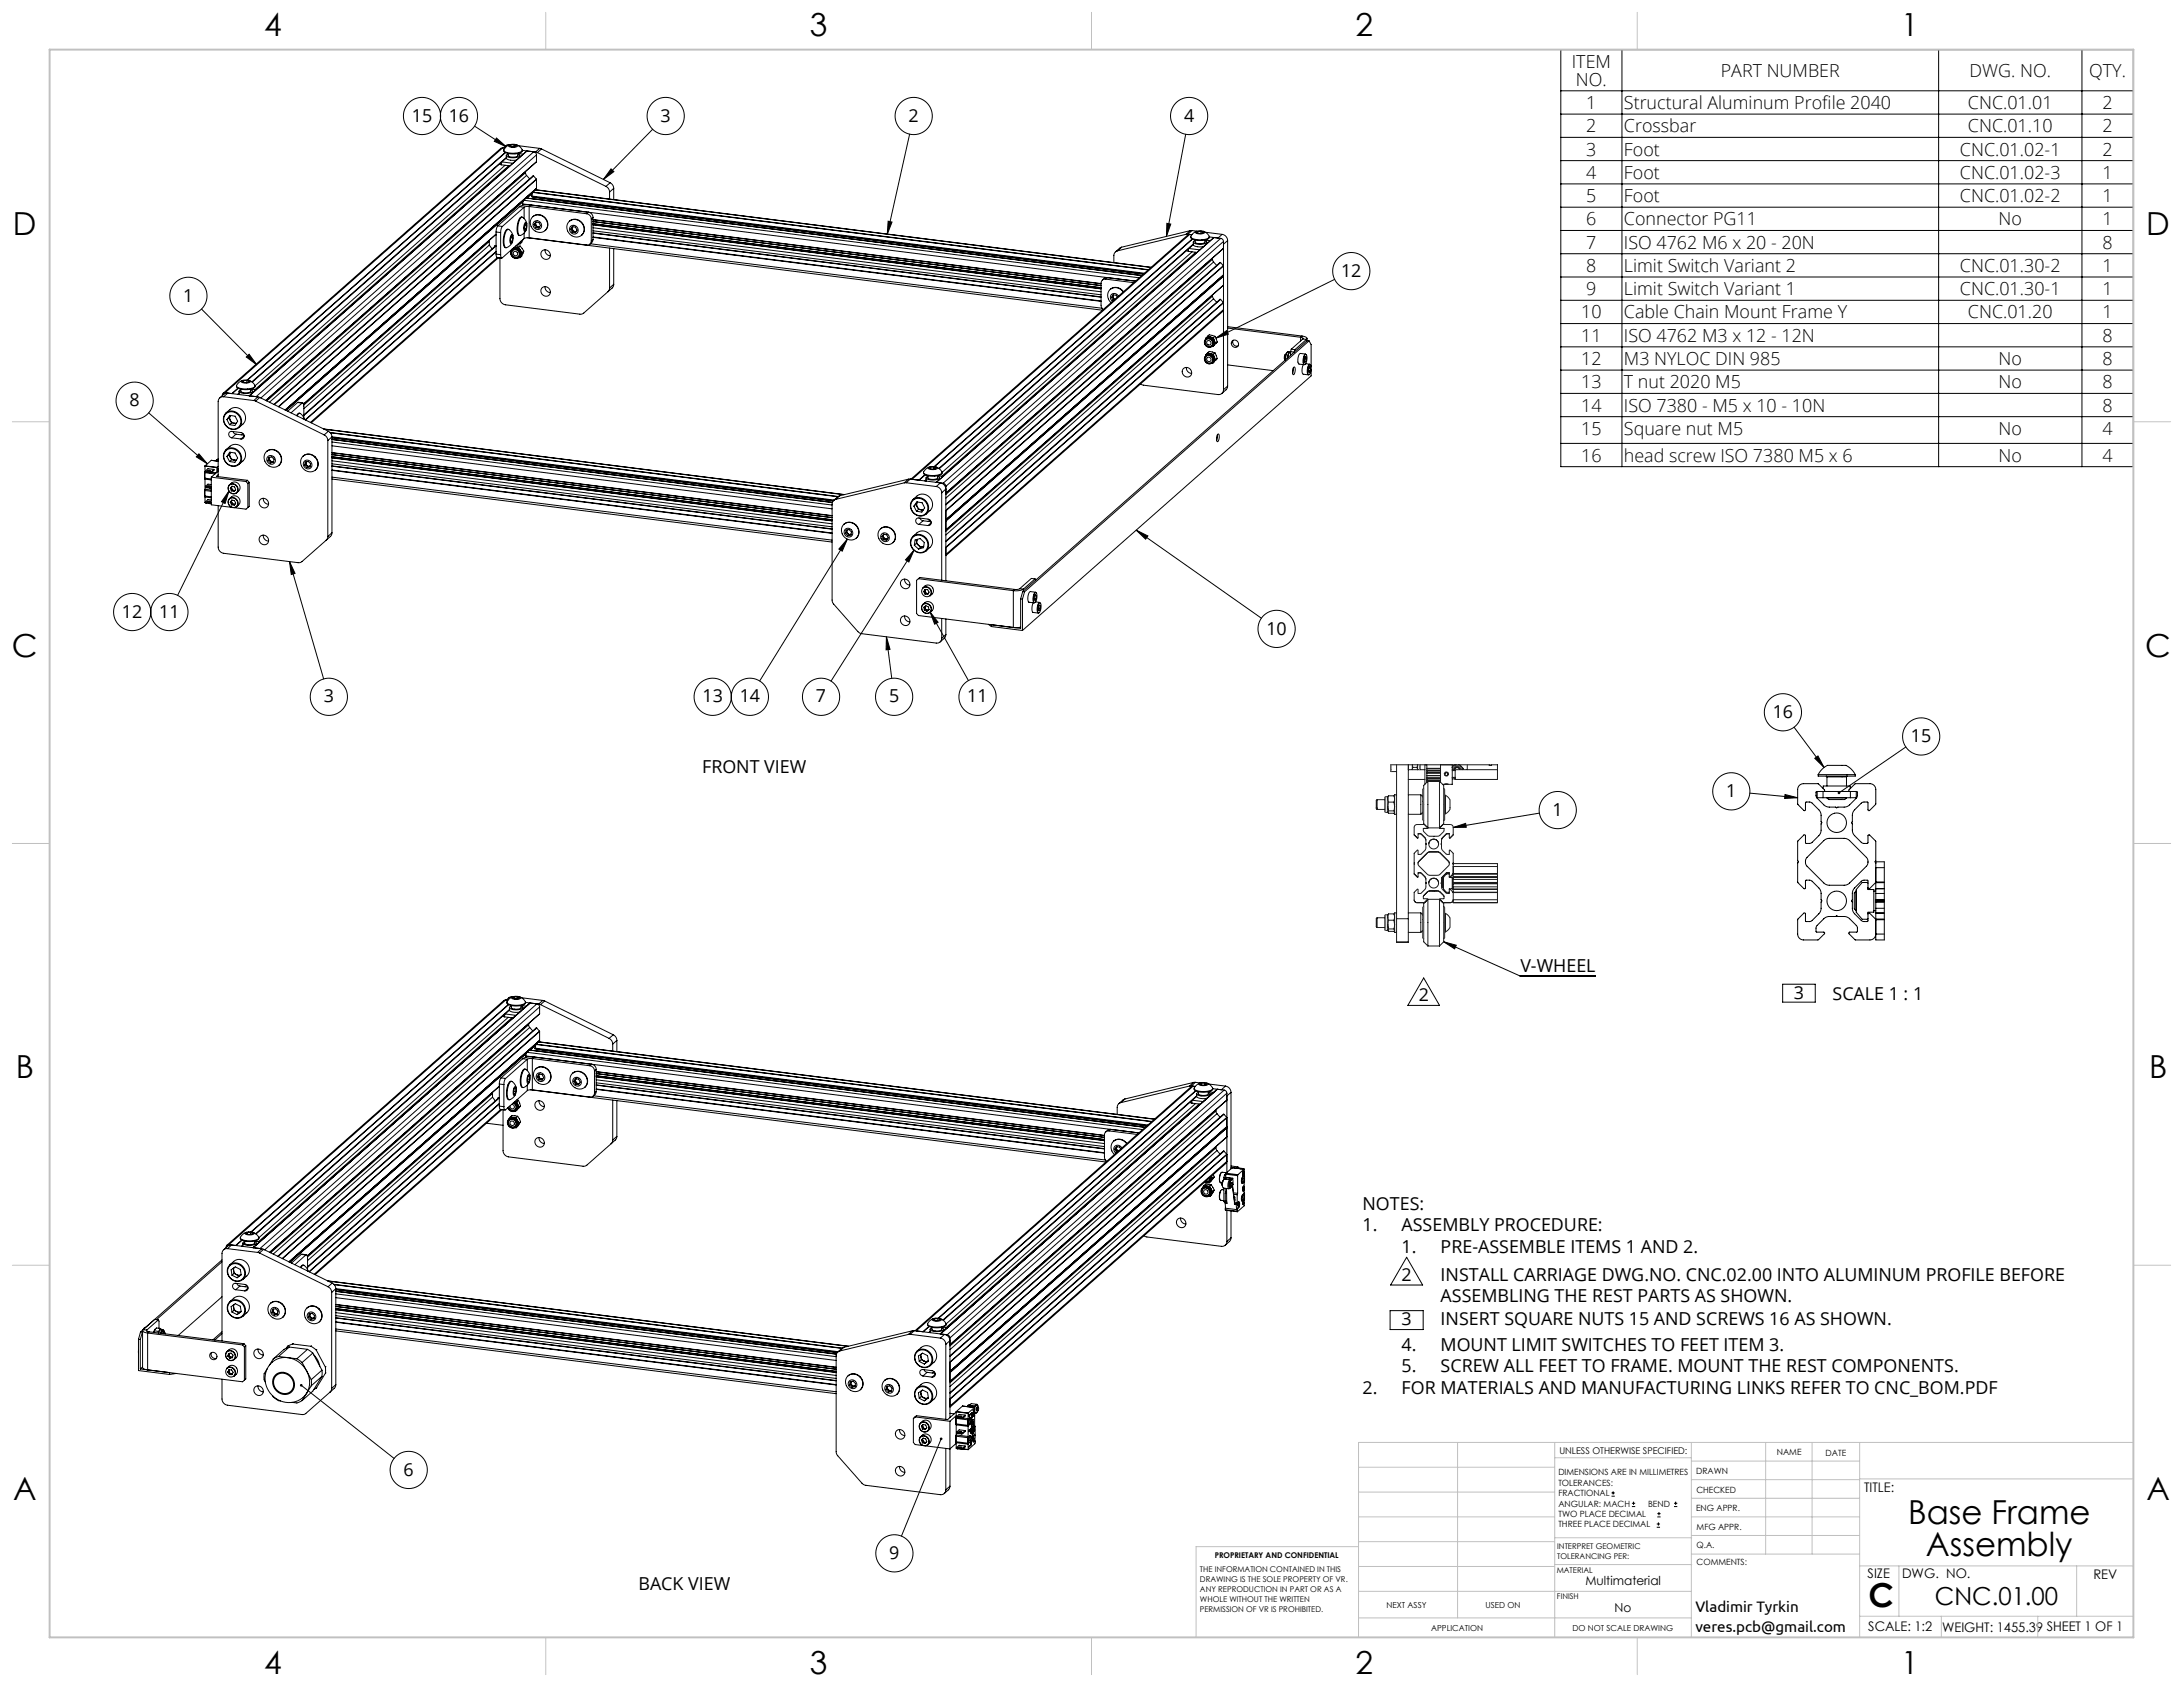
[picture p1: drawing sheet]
<svg xmlns="http://www.w3.org/2000/svg" width="559mm" height="432mm" viewBox="0 0 559 432" stroke-linecap="round" stroke-linejoin="round" font-family="sans-serif">
<defs><g id="words">
<g font-size="8.5">
<text x="488.5" y="390.1">Base Frame</text>
<text x="493" y="398.2">Assembly</text>
<text x="478.3" y="411.4">C</text>
</g>
<g font-size="8.1">
<text x="67.6" y="9.3">4</text>
<text x="207.3" y="9.3">3</text>
<text x="347" y="9.3">2</text>
<text x="486.7" y="9.3">1</text>
<text x="3.3" y="60.1">D</text>
<text x="549.4" y="60.1">D</text>
<text x="3" y="168">C</text>
<text x="549.1" y="168">C</text>
<text x="4" y="276">B</text>
<text x="550.1" y="276">B</text>
<text x="3.3" y="383.9">A</text>
<text x="549.4" y="383.9">A</text>
<text x="67.6" y="428.4">4</text>
<text x="207.3" y="428.4">3</text>
<text x="347" y="428.4">2</text>
<text x="486.7" y="428.4">1</text>
</g>
<text font-size="6.3" x="495.3" y="410.7">CNC.01.00</text>
<g font-size="4.6">
<text x="402.3" y="17.4">ITEM</text>
<text x="403.4" y="21.9">NO.</text>
<text x="440.5" y="19.7">PART NUMBER</text>
<text x="504.2" y="19.7">DWG. NO.</text>
<text x="534.8" y="19.7">QTY.</text>
<text x="406.1" y="27.9">1</text>
<text x="415.7" y="27.9">Structural Aluminum Profile 2040</text>
<text x="503.8" y="27.9">CNC.01.01</text>
<text x="538.2" y="27.9">2</text>
<text x="105.4" y="31.1">15</text>
<text x="114.9" y="31.1">16</text>
<text x="169.1" y="31.1">3</text>
<text x="232.6" y="31.1">2</text>
<text x="303.1" y="31.1">4</text>
<text x="406.1" y="33.9">2</text>
<text x="415.7" y="33.9">Crossbar</text>
<text x="503.8" y="33.9">CNC.01.10</text>
<text x="538.2" y="33.9">2</text>
<text x="406.1" y="39.8">3</text>
<text x="415.7" y="39.8">Foot</text>
<text x="501.7" y="39.8">CNC.01.02-1</text>
<text x="538.2" y="39.8">2</text>
<text x="406.1" y="45.8">4</text>
<text x="415.7" y="45.8">Foot</text>
<text x="501.7" y="45.8">CNC.01.02-3</text>
<text x="538.2" y="45.8">1</text>
<text x="406.1" y="51.7">5</text>
<text x="415.7" y="51.7">Foot</text>
<text x="501.7" y="51.7">CNC.01.02-2</text>
<text x="538.2" y="51.7">1</text>
<text x="406.1" y="57.7">6</text>
<text x="415.7" y="57.7">Connector PG11</text>
<text x="511.6" y="57.7">No</text>
<text x="538.2" y="57.7">1</text>
<text x="406.1" y="63.6">7</text>
<text x="415.7" y="63.6">ISO 4762 M6 x 20 - 20N</text>
<text x="538.2" y="63.6">8</text>
<text x="343.3" y="70.8">12</text>
<text x="406.1" y="69.6">8</text>
<text x="415.7" y="69.6">Limit Switch Variant 2</text>
<text x="501.7" y="69.6">CNC.01.30-2</text>
<text x="538.2" y="69.6">1</text>
<text x="46.9" y="77.2">1</text>
<text x="406.1" y="75.6">9</text>
<text x="415.7" y="75.6">Limit Switch Variant 1</text>
<text x="501.7" y="75.6">CNC.01.30-1</text>
<text x="538.2" y="75.6">1</text>
<text x="404.7" y="81.5">10</text>
<text x="415.7" y="81.5">Cable Chain Mount Frame Y</text>
<text x="503.8" y="81.5">CNC.01.20</text>
<text x="538.2" y="81.5">1</text>
<text x="404.7" y="87.5">11</text>
<text x="415.7" y="87.5">ISO 4762 M3 x 12 - 12N</text>
<text x="538.2" y="87.5">8</text>
<text x="404.7" y="93.4">12</text>
<text x="415.7" y="93.4">M3 NYLOC DIN 985</text>
<text x="511.6" y="93.4">No</text>
<text x="538.2" y="93.4">8</text>
<text x="404.7" y="99.4">13</text>
<text x="415.7" y="99.4">T nut 2020 М5</text>
<text x="511.6" y="99.4">No</text>
<text x="538.2" y="99.4">8</text>
<text x="33.2" y="104">8</text>
<text x="404.7" y="105.4">14</text>
<text x="415.7" y="105.5">ISO 7380 - M5 x 10 - 10N</text>
<text x="538.2" y="105.4">8</text>
<text x="404.7" y="111.3">15</text>
<text x="415.7" y="111.4">Square nut M5</text>
<text x="511.6" y="111.3">No</text>
<text x="538.2" y="111.3">4</text>
<text x="404.7" y="118.1">16</text>
<text x="415.7" y="118.1">head screw ISO 7380 M5 x 6</text>
<text x="511.6" y="118.1">No</text>
<text x="538.2" y="118.1">4</text>
<text x="31.2" y="158.1">12</text>
<text x="40.7" y="158.1">11</text>
<text x="324.2" y="162.4">10</text>
<text x="82.9" y="179.8">3</text>
<text x="179.8" y="179.8">13</text>
<text x="189.3" y="179.8">14</text>
<text x="208.9" y="179.8">7</text>
<text x="227.6" y="179.8">5</text>
<text x="247.6" y="179.8">11</text>
<text x="453.8" y="183.8">16</text>
<text x="489.2" y="190">15</text>
<text x="179.7" y="197.8">FRONT VIEW</text>
<text x="397.4" y="208.8">1</text>
<text x="441.9" y="204">1</text>
<text x="389.2" y="248.7">V-WHEEL</text>
<text x="363.2" y="256.2">2</text>
<text x="459.2" y="255.7">3</text>
<text x="469.1" y="256">SCALE 1 : 1</text>
<text x="348.8" y="309.7">NOTES:</text>
<text x="348.8" y="315.2">1.</text>
<text x="358.8" y="315.2">ASSEMBLY PROCEDURE:</text>
<text x="358.8" y="320.7">1.</text>
<text x="368.8" y="320.7">PRE-ASSEMBLE ITEMS 1 AND 2.</text>
<text x="358.8" y="327.8">2</text>
<text x="368.8" y="327.8">INSTALL CARRIAGE DWG.NO. CNC.02.00 INTO ALUMINUM PROFILE BEFORE</text>
<text x="368.8" y="333.3">ASSEMBLING THE REST PARTS AS SHOWN.</text>
<text x="358.8" y="339.2">3</text>
<text x="368.8" y="339.2">INSERT SQUARE NUTS 15 AND SCREWS 16 AS SHOWN.</text>
<text x="358.8" y="345.8">4.</text>
<text x="368.8" y="345.8">MOUNT LIMIT SWITCHES TO FEET ITEM 3.</text>
<text x="358.8" y="351.3">5.</text>
<text x="368.8" y="351.3">SCREW ALL FEET TO FRAME. MOUNT THE REST COMPONENTS.</text>
<text x="348.8" y="356.8">2.</text>
<text x="358.8" y="356.8">FOR MATERIALS AND MANUFACTURING LINKS REFER TO CNC_BOM.PDF</text>
<text x="103.3" y="377.7">6</text>
<text x="227.6" y="399">9</text>
<text x="163.4" y="407">BACK VIEW</text>
</g>
<g font-size="3.9">
<text x="434" y="412.6">Vladimir Tyrkin</text>
<text x="434" y="417.6">veres.pcb@gmail.com</text>
</g>
<g font-size="3.4">
<text x="477.2" y="381.9">TITLE:</text>
<text x="478.1" y="404">SIZE</text>
<text x="486.9" y="404">DWG. NO.</text>
<text x="535.9" y="404.1">REV</text>
<text x="478.2" y="417.6">SCALE: 1:2</text>
<text x="497.1" y="417.7">WEIGHT: 1455.39 SHEET 1 OF 1</text>
</g>
<g font-size="3.2">
<text x="405.9" y="405.7">Multimaterial</text>
<text x="413.3" y="412.5">No</text>
</g>
<text font-size="2.4" x="399.2" y="372.1">UNLESS OTHERWISE SPECIFIED:</text>
<g font-size="2.2">
<text x="398.9" y="377.7">DIMENSIONS ARE IN MILLIMETRES</text>
<text x="434.2" y="377.3">DRAWN</text>
<text x="454.8" y="372.5">NAME</text>
<text x="467.3" y="372.6">DATE</text>
<text x="398.9" y="380.3">TOLERANCES:</text>
<text x="398.9" y="383">FRACTIONAL</text>
<text x="434.3" y="382.2">CHECKED</text>
<text x="398.9" y="385.6">ANGULAR: MACH</text>
<text x="398.9" y="388.3">TWO PLACE DECIMAL</text>
<text x="421.9" y="385.6">BEND</text>
<text x="434.2" y="386.9">ENG APPR.</text>
<text x="398.9" y="390.9">THREE PLACE DECIMAL</text>
<text x="434.3" y="391.6">MFG APPR.</text>
<text x="434.3" y="396.3">Q.A.</text>
<text x="434.3" y="400.5">COMMENTS:</text>
</g>
<g font-size="2.1">
<text x="354.9" y="411.6">NEXT ASSY</text>
<text x="380.3" y="411.6">USED ON</text>
<text x="366.3" y="417.4">APPLICATION</text>
<text x="402.5" y="417.5">DO NOT SCALE DRAWING</text>
</g>
<g font-size="2">
<text x="310.9" y="398.8">PROPRIETARY AND CONFIDENTIAL</text>
<text x="398.6" y="396.5">INTERPRET GEOMETRIC</text>
<text x="398.6" y="399">TOLERANCING PER:</text>
<text x="307.2" y="402.4">THE INFORMATION CONTAINED IN THIS</text>
<text x="307.2" y="404.9">DRAWING IS THE SOLE PROPERTY OF VR.</text>
<text x="307.2" y="407.5">ANY REPRODUCTION IN PART OR AS A</text>
<text x="398.5" y="402.6">MATERIAL</text>
<text x="307.2" y="410">WHOLE WITHOUT THE WRITTEN</text>
<text x="307.2" y="412.5">PERMISSION OF VR IS PROHIBITED.</text>
<text x="398.5" y="409.4">FINISH</text>
</g>
</g></defs>
<g fill="none" stroke="#000" stroke-width=".26">
<path d="M399.5 12.7h146.6v106.7h-146.6zM415.2 12.7v106.7M496.2 12.7v106.7M532.9 12.7v106.7M121.5 32.3l8.1 5.3M127.1 35.3l2.5 2.3-3.1-1.4zM128.7 37.9l-.5 .1-71.1 62.7M128.7 37.9h.5M128.7 37.9l-71.1 62.6M128.9 38.4v.2a3.8 3.8 0 0 0 4.1 .6l.6-.4 .1-.4 3.4 .5M129.3 39l-66 58.3M129.4 39.1l-66 58.2"/>
<path d="M129.6 39.8v.4M130.1 39.3v.5a2.08 2.08 0 0 0 2.5 0v-.5l1.3 .2M130.1 39.4l-.5 .3a1.57 1.57 0 0 0 1.9 .7l1.4-.4 .1-.2-.4-.4M130.2 37.2a2.17 2.17 0 0 1 2.3 .1 1.86 1.86 0 0 1-2.4 0zM130.4 37l-.7 .1-.9 .8M130.4 37h.1M130.4 37l-.1 .1M130.5 37l-.7 .4a1.27 1.27 0 0 0-.8 1.2 4.7 4.7 0 0 0 4.6 0 1.86 1.86 0 0 0-1.4-1.6M130.7 37.1v.4M131.6 37l.6 .3-.3 .2-.8 .1-.6-.2 .2-.3M131.6 37l-.9 .1M131.6 37v.6"/>
<path d="M132.7 37.3l5.4 .7M133 39.8v.4M137.1 38.9l.5 .2M137.3 39.7a.82 .82 0 0 0-.7-.8l-71 62.6M137.3 39.7v1.7M137.3 39.7l-70.5 62.2M137.6 39.1l17.5 8.6M138.1 38l.5 .1M138.1 38l-1 .9M138.6 38.1l-1 1M138.6 38.1l17.6 8.7M167.1 33.1l-12.6 12.8"/>
<path d="M232.8 34.3l-5.7 25.7M303.5 34.4l-4.9 26.1M399.5 23.2h146.6M399.5 29.2h146.6M399.5 35.2h146.6M127 59.4l1.2 .1M127 59.4v5.6M127 59.9l-49.3 43.5 49.3-43.4M127.4 57.8l-.3 .6-.1 1M127.4 57.8l1.2 .2M127.9 42l.5 .2M128.2 59.5v5.7"/>
<path d="M128.4 42.2l2.1 .3M128.4 41.6v.6M128.5 41.4l2.8 .4M128.6 58l-.3 .6-.1 .9M129.3 42.3l-64 56.5v.1a3.5 3.5 0 0 1-3.6 .7l-.9-.3-.3-.5M129.6 40.3l-65.1 57.4M130.1 58.7h-.1a3.4 3.4 0 0 0-1.2 3.4l.2 1 .5 .3M130.2 42.4l-65 57.4M132.2 41a2.55 2.55 0 0 1-2.6-.5l-65 57.3M133 52.9l-5.6 4.9M133 52.9l1.2 .1M133.7 55.6h-.2a3.4 3.4 0 0 0-1.1 3.4l.2 .9 .5 .4"/>
<path d="M133.8 52.2l.3-.9 157.5 19.8M133.8 52.2l156.9 19.8-7.2-.9M133.8 52.2v.4M133.9 51.6l-60.7 53.5M133.9 51.5l-60.7 53.5M134.2 53l-5.6 5M134.2 53v2.9M134.2 59.6v1.5M134.2 58.6h.4M134.3 57.7l.5 .1M134.5 57l.1-.1a1.87 1.87 0 0 1-.3 2.3 2.21 2.21 0 0 1 .2-2.2zM134.5 44.2l.3 .7"/>
<path d="M134.5 43.9v.3M134.5 44.2l-66.2 58.4M134.7 50.7h.1M134.7 50.7l157.6 19.8M134.8 57.8l-.2-.6-.3 .3-.1 .8 .1 .6 .3-.3M134.8 57.8l-.2 .8M134.8 44.9l.8 .9M134.8 44.9l-65.8 58.1M134.9 57.3l-.2-.5a1.81 1.81 0 0 0-1.2-1.2 4.4 4.4 0 0 0-.5 4.7l.9-.4 .8-1M135.5 52.9l-1.3 .1M135.5 52.9v8M135.5 52.9l14.7 1.8"/>
<path d="M135.9 52.5a4.5 4.5 0 0 0-2.9 .4M135.9 52.5l-.4 .4M135.9 52.5l14.7 1.8M136.1 50.2v.2l156.7 19.7M136.1 50.2l156.8 19.7M136.3 49.4l-1.4 1.3M136.4 49.3l-1.6 1.4M136.4 49.2l157.6 19.8M136.4 49.2l-.3 1M136.4 49.2l157.5 19.9M136.4 55.5a2.38 2.38 0 0 1 3.2 .3 2.38 2.38 0 0 1-.1 3.2M136.4 55.4a2.34 2.34 0 0 1 3.3 .7 2.34 2.34 0 0 1-.7 3.3 2.43 2.43 0 0 1-2.8-1 2.43 2.43 0 0 1 .2-3z"/>
<path d="M136.5 50.5l-.1 .4M136.5 50.4v.1M136.5 50.5l156.1 19.7M136.6 45.1l-66.5 58.4M136.6 45.1l.7 .7M136.6 45.1l-66.4 58.5M136.7 57.5l.4-.6 .8 .1 .5 .7-.5 .7-.8-.1M136.7 57.5l.4 .8M137 57.3l.3-.4a.78 .78 0 0 0 .5 1.2M137 57.3l-.3 .2M137 57.3l.4 .7M137.2 48.6l157.5 19.8"/>
<path d="M137.2 48.4l-64.1 56.6M137.2 48.4l.1 .1M137.3 45.8v.1M137.3 45.8l-66 58.3M137.3 48.5v.1M137.3 48.5l-.1 .1M137.3 41.4v.1M137.3 48.2l-.1 .2M137.3 45.9l-66 58.2M137.3 45.9v2.3M137.3 48.6h.1M137.3 41.4l-69.3 61.1"/>
<path d="M137.3 48.2l-64.3 56.7M137.4 58l.4 .1M137.4 58l-.3 .3M137.8 58.1h.3M138.2 58l-.4 .1M145.7 56.6a2.38 2.38 0 0 1 3.3 .4 2.38 2.38 0 0 1-.1 3.2M145.8 56.6a2.34 2.34 0 0 1 3.3 .7 2.34 2.34 0 0 1-.8 3.2 2.43 2.43 0 0 1-2.8-.9 2.43 2.43 0 0 1 .3-3zM146.1 58.7l.4-.7 .8 .1 .4 .8-.4 .6-.8-.1M146.1 58.7l.4 .7M146.4 58.4l.2-.4a.77 .77 0 0 0 0 1 .77 .77 0 0 0 .9 .2M146.4 58.4l-.3 .3M146.4 58.4l.4 .8"/>
<path d="M146.8 59.2l.7 .1M146.8 59.2l-.3 .2M150.2 54.7a1.37 1.37 0 0 1 1.2 1.3M150.6 54.3a1.37 1.37 0 0 1 1.2 1.3M150.6 54.3l-.4 .4M151.4 56v5.7M151.8 56.7l130 16.4M151.8 59.6l130 16.4M151.8 55.6l-.4 .4M151.8 55.6v5.7M151.8 56.2l130 16.4M151.8 56.3l130 16.4"/>
<path d="M151.8 59.7l130 16.4M151.8 59.1l130 16.4M151.8 57.2l130 16.4M151.8 57.5l130 16.4M151.8 57.6l130 16.3M151.8 58.3l130 16.4M155.1 47.7a1.65 1.65 0 0 1 .9 1.5M156 49.2v1.7M156.2 46.8a1.65 1.65 0 0 1 .9 1.4M156.2 46.8l-1.1 .9M156.4 43.2l.7 .7-2.6 2zM157.1 48.2l-1.1 1"/>
<path d="M157.1 48.2v2.9M227.3 56.6l1 .2-1.2 3.2zM298.7 57.2l1 .2-1.1 3.1zM303.6 60l-17.6 4.2M304.1 60h-.5M304.1 60l1 .1M304.7 59l-1.1 1M304.7 59l-17.6 4.3M305.1 59h-.4M305.1 59l-1 1M305.1 59l1.3 .2M306.1 59.3a2.17 2.17 0 0 1 2.3 .2 1.86 1.86 0 0 1-2.4-.1z"/>
<path d="M306.3 59.2l-.6 .3a1.27 1.27 0 0 0-.8 1.3 4.7 4.7 0 0 0 4.6 0 1.86 1.86 0 0 0-1.5-1.6M306.6 59.3v.3M307.4 59.2l.6 .2-.2 .3h-.9l-.6-.2 .3-.2M307.4 59.2l-.8 .1M307.4 59.2v.5M308.6 59.5l4.2 .5M312.8 60a1.65 1.65 0 0 1 1.4 1.6M312.8 60l-1 .9M399.5 41.1h146.6M399.5 47.1h146.6M399.5 53h146.6M399.5 59h146.6"/>
<path d="M51.6 79.1l14.1 14.3M125.2 62.8l.7 .9M125.2 61.5v1.3M125.2 61.8l-47.4 41.9M125.2 62.7l-47.4 41.9M125.9 63.7h.1M126.7 63.1v-.2l.3 .1-49.2 43.4M126.7 60.2h.3M126.8 62.9l-49 43.3M127 65l.2 .8 1.2 .2M127 65l1.2 .2M127 64.4l-48.9 43.1"/>
<path d="M127 64.5l-48.8 43M127.3 65.9l-47.8 42.2M127.6 65.9l-47.9 42.3M128 66.1v10.3a1.65 1.65 0 0 0 1.4 1.6l19.4 2.4 .6-.3 7.3-6.4 .4-.9M128 66l.1 .1-.6-.1M128.1 66h.1M128.1 66h.2M130.7 61.7l.4 .1M130.7 60.9h.5M130.9 60.1l.2-.1a1.87 1.87 0 0 1-.3 2.4 2.21 2.21 0 0 1 .1-2.3zM131 63.9a1.33 1.33 0 0 1 2 .3 1.33 1.33 0 0 1-.7 2 1.42 1.42 0 0 1-1.4-.8 1.42 1.42 0 0 1 .1-1.5zM131 64.1a1.17 1.17 0 0 1 1.9 .3 1.17 1.17 0 0 1-.8 1.7 1.28 1.28 0 0 1-1.1-2z"/>
<path d="M131.2 64a1.12 1.12 0 0 1 1.7 .5 1.12 1.12 0 0 1-.9 1.5 1.2 1.2 0 0 1-1-.7 1.2 1.2 0 0 1 .2-1.3zM131.2 60.9l-.1-.6-.3 .3-.2 .9 .2 .5 .3-.2M131.2 60.9l-.1 .9M131.3 60.4l-.1-.5a1.81 1.81 0 0 0-1.2-1.2 4.4 4.4 0 0 0-.6 4.7l.9-.4 .8-.9M131.5 63.4h.5M132 63.4l-.9 .3M132 63.4l.6 .2 .6 .4M132.8 63.3l.4 .7M132.8 63.3l-.8 .1M133.1 63h-1.2M133.1 63l1 1.3M133.1 63l-.3 .3"/>
<path d="M133.1 62.4h-.3M133.1 65.9l-.3 .1M133.2 64l.2 .7v.6M133.2 64l.5 .6M133.2 61.9l-.3 .5-.5 .2M133.4 61.8l-.5 .6M133.4 65.3l-.5 .6M133.4 61.8l-.3 .6M133.4 65.3l-.3 .6M133.4 61.7v.1M133.7 64.6l-.3 .7M133.9 61.3l-.4 .8-.4 .3"/>
<path d="M134.1 64.3l-.6 1.3-.4 .3M134.1 64.3l-.4 .3M134.2 61.1l-5.6 4.9a.49 .49 0 0 1-.5-.3 .49 .49 0 0 1 .1-.5M135 60.8l147.2 18.6M135.5 60.9l14.7 1.8a1.01 1.01 0 0 0 1.2-1M135.5 60.9l-1.3 .2M138.8 64.2a1.26 1.26 0 0 1 1.9 .4 1.26 1.26 0 0 1-.7 1.8 1.33 1.33 0 0 1-1.4-.7 1.33 1.33 0 0 1 .2-1.5zM138.8 73.6a1.26 1.26 0 0 1 1.9 .4 1.26 1.26 0 0 1-.7 1.8 1.33 1.33 0 0 1-1.4-.7 1.33 1.33 0 0 1 .2-1.5zM139.5 63.9a1.41 1.41 0 0 0 1.4 1.6M139.5 73.4a1.41 1.41 0 0 0 1.4 1.5M151.1 62.4l131 16.5M151.8 61.3l-.2 .6-.6 .6"/>
<path d="M151.8 60.7l130 16.3M151.8 60.8l130 16.3M151.8 61.3l-.4 .4M156 73.7l-.4 1M156 63.5v10.2M157.1 72.8l-1.1 .9M157.1 63.6v9.2M281.8 73.7l-130-16.3 130 16.4M283 71.4a1.01 1.01 0 0 0-1.2 1.1v5.6l.2 .7 .4 .4M283 71.4l7.2 1M283.5 71.1l-.7 .1-.6 .5M283.5 71.1l-.5 .3"/>
<path d="M284.2 74.1a2.25 2.25 0 0 1 3.4 .6M284.5 76.1l.4 .8M284.8 75.9l-.3 .2M284.8 75.9l.4 .7M284.9 76.9h.1M285 75.6v.6l.4 .4M285 75.6l-.2 .3M285 75.5v.1M285.2 76.6l-.3 .3M285.2 76.6l.1 .1M286 76.1l-.3-.5-.8-.1-.4 .6M286 64.2a1.21 1.21 0 0 0-.9 1.2v1.8"/>
<path d="M286.3 75.8a1.09 1.09 0 0 0-1.7-.5 1.09 1.09 0 0 0 .2 1.8M287.1 63.3l-1.6 1.2M287.1 63.3l-1.1 .9M287.5 74.7a2.14 2.14 0 0 0-3.3-.6 2.14 2.14 0 0 0 .2 3.4M303.7 64.1l.5 .2M304.2 64.3l2.2 .3M304.2 63.7v.6M304.3 63.6l2.8 .4M304.8 60.6v.2a3.8 3.8 0 0 0 4.1 .5l.6-.4 .1-.3M305.2 64.5l-64.1 56.4M305.2 61.2l-66.1 58.2M305.2 61.2l-66 58.2"/>
<path d="M305.5 62v.4M305.5 62.5l-65.2 57.4M305.9 61.6l-.4 .3a1.57 1.57 0 0 0 1.8 .6l1.5-.3v-.4l-.4-.2M305.9 61.4v.6a2.08 2.08 0 0 0 2.5 0v-.6l1.4 .2M306.1 64.6l-65 57.3M308.1 63.1a2.55 2.55 0 0 1-2.6-.5l-65.1 57.4M308.9 62v.4M309.6 60.6l2.9 .4M310.4 66.4l.3 .7M310.4 75.8l.3 .7M310.4 66.1v.3M310.4 75.5v.3"/>
<path d="M310.4 66.4l-68.3 60.2M310.4 75.8l-68.3 60.2M310.7 67.1l.7 .8M310.7 76.5l.7 .9M310.7 67.1l-68.6 60.4M310.7 76.5l-68.6 60.4M312.4 67.2l-70.3 61.9M312.4 76.6l-70.3 61.9M312.4 67.2l.8 .8M312.4 76.6l.8 .8M312.4 67.2l-70.3 62M312.4 76.6l-70.3 62.1"/>
<path d="M312.5 61a.82 .82 0 0 1 .7 .8M312.5 61l-71.1 62.7M313.2 68l-71.1 62.8M313.2 73l-71.1 62.7M313.2 77.4l-71.1 62.8M313.2 68l-71.1 62.6M313.2 77.4l-71.1 62.7M313.2 70.4l-71.1 62.6M313.2 70.6l-71.1 62.8M313.2 70.4v.2M313.2 70.4l-71.1 62.7M313.2 70.6l-71.1 62.7"/>
<path d="M313.2 61.8v38M313.2 61.8l-71.1 62.7M314.2 61.6l-1 .9M314.2 61.6v37.2M341.6 71.5l-30.4 15M399.5 64.9h146.6M399.5 70.9h146.6M399.5 76.9h146.6M60.9 99.4l-1.6 1.3-1.7-.2M61 99.4l-1.6 1.4M61.7 99.7l-.5 .4a1.57 1.57 0 0 0 1.9 .6l1.4-.4 .1-.2-.4-.4M61.7 99.6v.5a2.08 2.08 0 0 0 2.5 0v-.5l1.3 .2"/>
<path d="M61.8 97.5a2.16 2.16 0 0 1 2.3 .1 1.86 1.86 0 0 1-2.4 0zM62.1 97.4l-.7 .3a1.27 1.27 0 0 0-.8 1.3 4.7 4.7 0 0 0 4.6-.1 1.86 1.86 0 0 0-1.4-1.5M62.3 97.4v.4M63 91.4l.8-.7 1.9 2.7zM63.2 97.4l.6 .2-.3 .3h-.8l-.6-.2 .2-.3M63.2 97.4h-.9M63.2 97.4v.5M64.4 99.6h-.1M292 98.3l.7 .3 19.1 2.4a1.22 1.22 0 0 0 1.4-1.2M303 94.3a1.26 1.26 0 0 1 1.8 .4 1.26 1.26 0 0 1-.7 1.8 1.34 1.34 0 0 1-1.3-.7 1.34 1.34 0 0 1 .2-1.5zM303.7 94a1.41 1.41 0 0 0 1.3 1.6M308.5 91.2a1.17 1.17 0 0 1 1.9 .3 1.17 1.17 0 0 1-.8 1.6 1.28 1.28 0 0 1-1.1-1.9z"/>
<path d="M308.5 86.9a1.17 1.17 0 0 1 1.9 .3 1.17 1.17 0 0 1-.8 1.7 1.28 1.28 0 0 1-1.1-2zM308.7 91.1a1.12 1.12 0 0 1 1.7 .5 1.12 1.12 0 0 1-.9 1.5 1.2 1.2 0 0 1-1-.8 1.2 1.2 0 0 1 .2-1.2zM308.7 86.8a1.12 1.12 0 0 1 1.7 .5 1.12 1.12 0 0 1-.9 1.6 1.2 1.2 0 0 1-1-.8 1.2 1.2 0 0 1 .2-1.3zM308.8 91.2a.98 .98 0 0 1 1.5 .4 .98 .98 0 0 1-.9 1.3 1.06 1.06 0 0 1-.6-1.7zM308.8 87a.98 .98 0 0 1 1.5 .3 .98 .98 0 0 1-.9 1.4 1.06 1.06 0 0 1-.6-1.7zM309.1 90.3l.4-.4 1.5 .4M309.1 90.3l.7 .2M309.1 86l.4-.3 1.5 .4M309.1 86l.7 .3M309.1 90.3l-.4 .5M309.1 86l-.4 .6M309.8 90.5h-.6l-.6 .4a1.39 1.39 0 0 1 1.8 .2 1.39 1.39 0 0 1 0 1.9l.3-.3"/>
<path d="M309.8 90.5l.7 .4 .4 .5M309.8 86.3h-.6l-.6 .4a1.39 1.39 0 0 1 1.8 .2 1.39 1.39 0 0 1 0 1.8l.3-.2M309.8 86.3l.7 .3 .4 .6M309.8 90.5l.8 .2M309.8 86.3l.8 .1M310.6 90.7l.3 .7M310.6 86.4l.3 .8M310.7 92.7l-.2 .2M310.7 88.5l-.2 .2M310.9 91.4v.7l-.2 .6M310.9 91.4l.3 .7M310.9 87.2v.7l-.2 .6"/>
<path d="M310.9 87.2l.3 .7M311 90.3l.6 1.5M311 86.1l.6 1.4M311 90.3l-.4 .4M311 86.1l-.4 .3M311.2 92.1l-.5 .6M311.2 87.9l-.5 .6M311.2 86.5l2.8-1.9 .4 .9zM311.6 91.8l-.4 .3M311.6 91.8l-.4 .5M311.6 87.5l-.4 .4M311.6 87.5l-.4 .5"/>
<path d="M314.2 98.8l-.2 .8-1.2 1.1M314.2 84l18.7 2.3M314.2 83.6l19.1 2.4M314.2 93.4l11.7 1.5M314.2 98.8l-1 1M315.7 87.1a1.04 1.04 0 0 0 .1 1.2 1.04 1.04 0 0 0 1.1 .2M329.1 90.7l-.3 .6 .1 .8M329.7 91l-.1 .6M329.7 90.1a1.95 1.95 0 0 0-.7 2 1.2 1.2 0 0 1 .2-1.5M329.8 90.1a1.87 1.87 0 0 0-.7 2M329.8 90.1h.4M330 90.3l-.3 .7"/>
<path d="M330 90.3h.4M330.4 90.1l-.3 .1M330.4 90v1M330.5 89.4l1 .1M330.5 89.4l-.1 .6M331.1 94.2l-.2 1.4M331.2 94l.1-.1a1.53 1.53 0 0 1-.2 2 1.75 1.75 0 0 1 .1-1.9zM331.5 89.5l-.2 .6-.9-.1M332.7 90.5l1.5 .1a2.29 2.29 0 0 0-.3 2.8l-1.4-.2a2.43 2.43 0 0 1 .2-2.7zM332.9 86.3a.39 .39 0 0 1 .5 0 .39 .39 0 0 1 .1 .5M332.9 86.3v1M333.3 86l1.1 .4 .2 .2-.2 .3"/>
<path d="M333.3 86l-.4 .3M333.5 86.8l.9 .1M333.5 86.8l-3 2.6M333.6 93.3a2.47 2.47 0 0 0 0 2.5l1.3 .2M333.9 92.5l.3 .1M333.9 91.8l.5 .1M334.1 90.8l.2-.1a2.15 2.15 0 0 1-.4 2.6 2.45 2.45 0 0 1 .2-2.5zM334.2 93.1l1.1 .1a2.32 2.32 0 0 0-.4 2.7l.2-.1M334.4 91.9l-.2 .7M334.4 91.9l-.1-.6-.3 .1-.2 .7 .1 .6 .3-.1M334.4 86.9l-2.9 2.6M334.4 86.9v.4"/>
<path d="M334.6 86.6v.6M334.9 94.9h.5M335.1 94.2h.3M335.1 87.2l.5 1v5.7M335.1 87.2l-72.8 64.3M335.1 87.2h-.5l-72.8 64.2M335.2 93.4l.1-.1a2.15 2.15 0 0 1-.3 2.6 2.16 2.16 0 0 1 .2-2.5zM335.4 94.2l-.1-.3-.3 .3-.1 .8 .2 .3 .3-.4M335.4 94.2v.7M335.6 94.5v1.7l-73.9 65.2M399.5 82.8h146.6M399.5 88.8h146.6"/>
<path d="M399.5 94.7h146.6M38.1 105.7l15 13M50.9 116.2l2.2 2.5-2.8-1.8zM52.5 119.3l3 .4M52.5 119.3v1.4M52.5 119.2v.1M52.5 119.2l3 .4M54.1 117.8l1.7 .2zM54.1 117.8l-1.6 1.4M55.4 117.7v.3M55.4 117.7h.4M55.5 119.7v1.2"/>
<path d="M55.5 119.6v.1M55.8 120h.1M55.8 117.5l-.4 .2M55.8 117.6l-.2 .1M55.8 119.3l-.3 .3M57.3 101.6a1.22 1.22 0 0 0-1.5 1.2v19.2M57.3 101.6l7.7 .9M57.6 100.5a.62 .62 0 0 0-.7 .8M57.7 106.1a2.33 2.33 0 0 1 3.3 .2 2.33 2.33 0 0 1-.2 3.3 2.41 2.41 0 0 1-2.9-.6 2.41 2.41 0 0 1-.2-2.9zM57.8 115.4a2.32 2.32 0 0 1 3.3 .4 2.32 2.32 0 0 1-.5 3.3 2.41 2.41 0 0 1-2.8-.8 2.41 2.41 0 0 1 0-2.9zM57.9 105.7a2.52 2.52 0 0 0 0 3.3 2.52 2.52 0 0 0 3.3 .4M57.9 105.7l1-.9a2.52 2.52 0 0 1 3.3 .4 2.52 2.52 0 0 1 0 3.4l-1 .8"/>
<path d="M57.9 115.1a2.52 2.52 0 0 0 0 3.4 2.52 2.52 0 0 0 3.3 .4M57.9 115.1a2.84 2.84 0 0 1 2.8-1.3 2.55 2.55 0 0 1 1.5 4.2l-1 .9M57.9 105.7a2.52 2.52 0 0 1 3.3 .4 2.52 2.52 0 0 1 0 3.3M57.9 115.1a2.52 2.52 0 0 1 3.3 .4 2.52 2.52 0 0 1 0 3.4M58.1 116.8l.7-1.1 1.4 .2 .6 1.3-.7 1.1-1.3-.2M58.1 116.8l.7 1.3M58.1 107.4l.7-1.1 1.4 .2 .6 1.3-.7 1.1-1.4-.2M58.1 107.4l.6 1.3M58.3 100.6l-.8 .2-1.2 1M58.3 100.6l-1 1M58.3 100.6l7.7 1M58.6 116.4l.4-.6a1.32 1.32 0 0 0 .1 1.5 1.32 1.32 0 0 0 1.4 .4"/>
<path d="M58.6 116.4l-.5 .4M58.6 116.4l.7 1.3M58.6 106.9l-.5 .5M58.6 106.9l.7 1.3M59 106.4a1.32 1.32 0 0 0 .1 1.5 1.32 1.32 0 0 0 1.4 .4M59 106.3l-.4 .6M59 106.3v.1M59.3 108.2l-.6 .5M59.3 108.2l1.1 .2M59.3 117.7l-.5 .4M59.3 117.7l1.2 .1M59.4 112.1a.82 .82 0 0 1-.9-.9 .82 .82 0 0 1 .9-.8l2.3 .3a.82 .82 0 0 1 .8 .8 .82 .82 0 0 1-.8 .9"/>
<path d="M59.4 112.1l2.3 .3M59.6 110.5l.3 .4 .5 .2M60.4 111.1l-1 1M60.4 111.1l2.1 .3M61 101l.2-.2 .1 .2M61.2 100.1v.5M61.2 100.6l-.4 .3M62.2 110.9l-.5 .4M62.5 111.6l-.8 .8M63.8 101.3l71.1-62.7-71.1 62.7M64.6 100.1v.5M65 102.5l.4 .2"/>
<path d="M65.4 102.7l17.6 8.6M66 101.6l.5 .1M66 101.6l-1 .9M66.5 101.7l-1.1 1M66.5 101.7l17.5 8.7M68.2 115.6a2.35 2.35 0 0 1 3.3 .5 2.35 2.35 0 0 1-.6 3.3 2.43 2.43 0 0 1-2.8-.8 2.43 2.43 0 0 1 .1-3zM68.2 115.6a2.38 2.38 0 0 1 3.3 .3 2.38 2.38 0 0 1-.1 3.2M68.5 116.9a1.12 1.12 0 0 1 1.8 .3 1.12 1.12 0 0 1-.9 1.6 1.23 1.23 0 0 1-.9-1.9zM68.6 117.9l.2-.8 .7-.2 .7 .6-.2 .8-.8 .2M68.6 117.9l.6 .6M68.9 117.6l-.3 .3M68.9 117.6l.6 .7"/>
<path d="M69 117.3a.79 .79 0 0 0 1 .8l-.5 .2M69 117.3l-.1 .3M69 117.1v.2M69.1 117l-.1 .3M69.5 118.3l-.3 .2M76.1 106.5a.68 .68 0 0 1 .6-.7 .68 .68 0 0 1 .7 .6l.5 1M76.2 103l1.3 .1M76.2 103l-2.6 2.3M76.2 103l1.1 .2M76.7 105.8h-.3l-.5 .6M77.3 103.2a.49 .49 0 0 1 .5 .2 .49 .49 0 0 1 0 .6v2.9M77.3 103.2l-2.8 2.5"/>
<path d="M77.5 107.2l.2-.1 .2 .3M77.5 116.8a2.35 2.35 0 0 1 3.4 .5 2.35 2.35 0 0 1-.6 3.3 2.43 2.43 0 0 1-2.8-.9 2.43 2.43 0 0 1 0-2.9zM77.6 116.7a2.38 2.38 0 0 1 3.2 .4 2.38 2.38 0 0 1-.1 3.2M77.9 118.1a1.12 1.12 0 0 1 1.8 .3 1.12 1.12 0 0 1-1 1.6 1.23 1.23 0 0 1-.8-1.9zM78 119.1l.1-.8 .8-.2 .6 .6-.1 .8-.8 .2M78 119.1l.6 .6M78.3 118.8l.1-.6a.78 .78 0 0 0 .1 .9 .78 .78 0 0 0 .9 .2l-.5 .1M78.3 118.8l-.3 .3M78.3 118.8l.6 .6M78.9 119.4l-.3 .3M82.8 109.8l133.4 16.8M83 111.3a1.65 1.65 0 0 1 .9 1.5"/>
<path d="M83.9 112.8v24.5M84 110.4a1.65 1.65 0 0 1 1 1.4M84 110.4l-1 .9M84.5 110.7l130 16.4M84.6 110.8l129.9 16.3M85 111.8l128.5 16.2M85 116.4l128 16.1M85 112.5l128.1 16.1M85 119.2l128 16.2M85 112l128.3 16.2M85 111.8l-1.1 1M85 111.8v24.6"/>
<path d="M85 114.1l128 16.1M85 113.1l128 16.2M85 115.8l128 16.2M85 115.9l128 16.1M85 119.3l128 16.2M85 118.7l128 16.1M85 116.9l128 16.1M85 117.1l128 16.2M85 117.2l128 16.1M85 117.9l128 16.2M85 112.1l128.2 16.2M237.7 119.7a2.17 2.17 0 0 1 2.3 .1 1.86 1.86 0 0 1-2.4 0z"/>
<path d="M237.9 119.5l-.6 .4a1.27 1.27 0 0 0-.8 1.2 4.7 4.7 0 0 0 4.6 0 1.86 1.86 0 0 0-1.5-1.6M238.2 119.6v.4M239 119.5l.6 .2-.2 .3-.9 .1-.6-.2 .3-.3M239 119.5l-.8 .1M239 119.5v.5M311.6 111.3l-.2 1.4M311.7 111.2l.1-.1a1.53 1.53 0 0 1-.2 2 1.75 1.75 0 0 1 .1-1.9zM399.5 100.7h146.6M399.5 106.6h146.6M399.5 113.5h146.6M52.4 120.8v1.6M52.4 122.4l.1 .1"/>
<path d="M52.4 120.8l.1 .1M52.4 125.4h.1M52.4 125.4l.1 1.6M52.4 122.4l1.7 .2M52.4 122.4l.1 .2M52.5 120.8h-.1M52.5 125.3l-.1 .1M52.5 128.6h.1M52.5 120.7h.1M52.5 122.6v2.6M52.5 127.2v1.4M52.5 120.7l-.1 .3 2.6 .3"/>
<path d="M52.5 122.6l1.6 .2M52.5 125.2l1.6 .2M52.5 125.2l-.1 .3 1.7 .3M52.5 127.2l1.6 .2M52.6 120.5l.1 .1M52.6 120.5l.1 .4M52.6 124.5l.1 .3M52.6 128.4l.1 .4M52.6 124.5l.1 .1M52.6 128.4l.1 .1M52.7 120.6l1.1 .2M52.7 120.9l1.1 .1"/>
<path d="M52.7 120.6v.3M52.7 124.6v.2M52.7 124.6l1.1 .1M52.7 124.8l1.1 .2M52.7 128.5v.3M52.7 128.5l1.1 .2M52.7 128.8l1.1 .1M53.2 120.4l.7 .1-.4 .1zM53.2 124.4h.7l-.4 .1zM53.2 128.3l.7 .1-.4 .1zM53.4 120.6h.2M53.4 124.5h.2"/>
<path d="M53.4 128.5h.2M53.8 120.8v.2M53.8 124.7v.3M53.8 128.7v.2M54.1 122.1v7.1l5.3 .7M54.1 122.1l8.9 1.2M54.1 124l-.9-.1-.6 .6M54.1 124.7h-.3M54.1 124.9l-.3 .1M54.1 128l-.9-.1-.6 .5M54.1 128.6l-.3 .1M54.1 128.9h-.3"/>
<path d="M54.1 127.2l-1.7-.2 .1 .2M54.1 120.7l-.3 .1M54.1 120.7v.3M54.1 121h-.3M54.2 120.9l1.1 .1M54.8 120.2l-1.6-.2-.6 .5M54.8 120.2l-.7 .5M54.8 120.2v.2l-.7 .6M55.7 120.1v.3M55.7 120.1l.1 .1M55.8 120.3h.1M55.8 120.4h-.1"/>
<path d="M55.8 120.3v.1M55.8 120.2v.1M55.8 129.4v10.6a1.65 1.65 0 0 0 1.5 1.6l19.4 2.4 .6-.3 7.3-6.4 .4-.9M55.8 121.5l-.4 .4 7.9 1M55.8 120.6l-1.7 1.5M58.6 125.7l-1 3.2-.9-.5zM58.6 125.7l-13.1 26.7M58.7 124.3a1.24 1.24 0 0 1 1.9 .3 1.24 1.24 0 0 1-.8 1.8 1.36 1.36 0 0 1-1.1-2.1zM58.8 124.1a1.39 1.39 0 0 0 0 1.8 1.39 1.39 0 0 0 1.8 .2M58.8 124.1a1.44 1.44 0 0 1 2.3-.2 1.44 1.44 0 0 1-.5 2.2M58.8 127.6a1.39 1.39 0 0 0 0 1.9 1.39 1.39 0 0 0 1.8 .2M58.8 127.6a1.44 1.44 0 0 1 2.3-.2 1.44 1.44 0 0 1-.5 2.3"/>
<path d="M58.8 124.1a1.39 1.39 0 0 1 1.8 .2 1.39 1.39 0 0 1 0 1.8M58.8 127.6a1.39 1.39 0 0 1 1.8 .2 1.39 1.39 0 0 1 0 1.9M58.8 127.7a1.26 1.26 0 0 1 1.9 .4 1.26 1.26 0 0 1-.8 1.8 1.33 1.33 0 0 1-1.3-.7 1.33 1.33 0 0 1 .2-1.5zM58.9 128.6l.4-.6 .7 .1 .3 .7-.3 .5-.7-.1M58.9 128.6l.4 .6M59 125l.4-.5 .7 .1 .2 .7-.4 .5-.7-.2M59 125l.2 .6M59.2 128.4l.2-.4a.66 .66 0 0 0 0 .8 .66 .66 0 0 0 .8 .2M59.2 128.4l-.3 .2M59.2 128.4l.3 .6M59.2 124.8l-.2 .2M59.2 124.8l.2 .6"/>
<path d="M59.4 124.5a.66 .66 0 0 0 0 .8 .66 .66 0 0 0 .8 .2M59.4 124.5l-.2 .3M59.4 124.5h.1M59.4 125.4l-.2 .2M59.4 125.4l.7 .2M59.5 129l-.2 .2M59.5 129l.6 .1M63 123.3l.4 .5M63.3 122.9l-.3 .4M63.3 122.9l.5 .6M63.4 123.8v6.1M63.8 123.5v6.1l-.8 .7-3-.4"/>
<path d="M63.8 123.5l-.4 .3M66.7 127.8a1.26 1.26 0 0 1 1.9 .4 1.26 1.26 0 0 1-.7 1.8 1.33 1.33 0 0 1-1.4-.7 1.33 1.33 0 0 1 .2-1.5zM66.7 137.2a1.26 1.26 0 0 1 1.9 .4 1.26 1.26 0 0 1-.7 1.8 1.33 1.33 0 0 1-1.4-.7 1.33 1.33 0 0 1 .2-1.5zM67.4 127.5a1.41 1.41 0 0 0 1.3 1.6M67.4 137a1.41 1.41 0 0 0 1.3 1.5M83.9 137.3l-.4 1M85 122.6l128 16.1M85 136.4l-1.1 .9M85 120.3l128 16.1M85 120.4l128 16.1M85 122.1l128 16.2M213 133.1l-128-16.1 128 16.1"/>
<path d="M213.9 127.8a1.21 1.21 0 0 0-.9 1.2v24.6l.3 .9 6.3 7.2 .6 .4 19.5 2.5a1.22 1.22 0 0 0 1.4-1.2M214.5 127.1l-1.1 1M215 126.9l-.5 .2M215 126.9l-1.1 .9M216 134.2a2.35 2.35 0 0 1 3.3 .5 2.35 2.35 0 0 1-.6 3.3 2.43 2.43 0 0 1-2.8-.8 2.43 2.43 0 0 1 .1-3zM216 134.2a2.38 2.38 0 0 1 3.2 .3 2.38 2.38 0 0 1 0 3.2M216.3 135.6a1.12 1.12 0 0 1 1.8 .3 1.12 1.12 0 0 1-.9 1.5 1.23 1.23 0 0 1-.9-1.8zM216.4 136.5l.2-.8 .7-.1 .7 .6-.2 .7-.8 .2M216.4 136.5l.6 .6M216.7 136.3l-.3 .2M216.7 136.3l.6 .6M216.8 135.9a.79 .79 0 0 0 1 .8l-.5 .2"/>
<path d="M216.8 135.9l-.1 .4M216.8 135.7v.2M216.9 135.7l-.1 .2M216.9 138l-22.4 36.3M216.9 138l-1.3 3.1-.9-.6zM217.3 136.9l-.3 .2M225.2 135.5a2.35 2.35 0 0 1 3.4 .3 2.35 2.35 0 0 1-.4 3.4 2.46 2.46 0 0 1-3.3-1.4l-.1-1.2zM225.4 135.4a2.38 2.38 0 0 1 3.2 .3 2.38 2.38 0 0 1-.1 3.2M225.7 136.7a1.12 1.12 0 0 1 1.8 .3 1.12 1.12 0 0 1-1 1.6 1.23 1.23 0 0 1-.8-1.9zM225.7 137.4l.5-.7 .8 .2 .4 .8-.5 .6-.8-.2M225.7 137.4l.4 .7M226 137.1l.3-.3a.77 .77 0 0 0 0 .9 .77 .77 0 0 0 .9 .2"/>
<path d="M226 137.1l-.3 .3M226 137.1l.4 .8M226.4 137.9l-.3 .2M226.4 137.9l.7 .1M231.5 123.6l-17.6 4.2M232 123.6h-.5M232 123.6l7.7 .9M232.5 122.7l-1 .9M232.5 122.7l-17.5 4.2M233 122.6l-.5 .1M233 122.6l-1 1M233 122.6l8.4 1.1"/>
<path d="M233.2 122.6l70.8-62.4 .5-.2-71 62.7M233.6 128.2a2.33 2.33 0 0 1 3.3 .2 2.33 2.33 0 0 1-.3 3.3 2.41 2.41 0 0 1-2.8-.6 2.41 2.41 0 0 1-.2-2.9zM233.7 137.5a2.33 2.33 0 0 1 3.3 .4 2.33 2.33 0 0 1-.5 3.3 2.41 2.41 0 0 1-2.8-.7 2.41 2.41 0 0 1 0-3zM233.7 137.3a2.52 2.52 0 0 0 0 3.3 2.52 2.52 0 0 0 3.3 .4M233.7 137.3l1-.9a2.52 2.52 0 0 1 3.3 .4 2.52 2.52 0 0 1 0 3.3l-1 .9M233.7 127.8a2.52 2.52 0 0 0 0 3.4 2.52 2.52 0 0 0 3.3 .4M233.7 127.8l1-.8a2.52 2.52 0 0 1 3.3 .4 2.52 2.52 0 0 1 0 3.3l-1 .9M233.7 137.3a2.52 2.52 0 0 1 3.3 .4 2.52 2.52 0 0 1 0 3.3M233.7 127.8a2.52 2.52 0 0 1 3.3 .5 2.52 2.52 0 0 1 0 3.3M233.9 129.6l.8-1.1 1.3 .2 .7 1.3-.7 1.1-1.4-.2M233.9 129.6l.7 1.3M234 139.5l.2-1.3 1.3-.3 1.1 1-.2 1.3-1.3 .3"/>
<path d="M234 139.5l1.1 1M234.5 129.1l-.6 .5M234.5 129.1l.6 1.3M234.6 139.1l-.6 .4M234.6 139.1l1 1M234.7 138.1l-.1 1M234.8 138.1a1.33 1.33 0 0 0 .2 1.4 1.33 1.33 0 0 0 1.4 .3l-.8 .3M234.8 128.5a1.32 1.32 0 0 0 .2 1.5 1.32 1.32 0 0 0 1.4 .4M234.8 128.5l-.3 .6M234.9 128.5h-.1M235.1 130.4l-.5 .5M235.1 130.4l1.2 .2"/>
<path d="M235.2 134.2a.82 .82 0 0 1-.8-.8 .82 .82 0 0 1 .8-.8l2.4 .3a.82 .82 0 0 1 .8 .8 .82 .82 0 0 1-.8 .8M235.2 134.2l2.4 .3M235.5 132.6l.3 .5 .5 .2M236.3 133.3l-1.1 .9M236.3 133.3l2 .2M236.4 120.9v.2a3.8 3.8 0 0 0 4.1 .6l.6-.4v-.4M236.7 121.5l-1.5 1.4M236.8 121.6l-1.5 1.3M236.9 123.1l.1-.1 .1 .1M237 122.3v.4M237 122.8l-.3 .3M237.5 121.9l-.4 .3a1.57 1.57 0 0 0 1.8 .7l1.5-.4 .1-.3-.5-.3"/>
<path d="M237.5 121.8v.5a2.08 2.08 0 0 0 2.5 0v-.5l1.4 .1M238 133.1l-.4 .4M238.4 133.8l-.8 .7M239.6 123.5l71.2-62.7-71.1 62.7M239.7 124.5a1.65 1.65 0 0 1 1.4 1.6M239.7 124.5l1-.9a1.65 1.65 0 0 1 1.4 1.6l-1 .9M240.2 121.7l-.1 .1M240.5 122.3v.4M241.1 126.1v22.4M241.4 123.7a.82 .82 0 0 1 .7 .8M242.1 126.2l71.1-62.7-71.1 62.8M242.1 124.5v24.1"/>
<path d="M290.8 135.7l32.1 22.5M290.8 135.7l3 1.5-.5 .8zM74.1 143.7l8.8 30.1M74.1 143.7l1.4 3.1-1 .3zM230.8 148.5a1.26 1.26 0 0 1 1.9 .4 1.26 1.26 0 0 1-.7 1.8 1.33 1.33 0 0 1-1.3-.7 1.33 1.33 0 0 1 .1-1.5zM230.8 157.9a1.26 1.26 0 0 1 1.9 .4 1.26 1.26 0 0 1-.7 1.8 1.33 1.33 0 0 1-1.3-.7 1.33 1.33 0 0 1 .1-1.5zM231.6 148.2a1.41 1.41 0 0 0 1.3 1.6M231.6 157.7a1.41 1.41 0 0 0 1.3 1.5M234 140.8l-21.3 33.5M234 140.8l-1.4 3-.8-.5zM235.1 148.1l24.3 3.1M235.6 140.1l-.5 .4"/>
<path d="M236.1 154.9a1.24 1.24 0 0 1 2 .3 1.24 1.24 0 0 1-.8 1.8 1.36 1.36 0 0 1-1.2-2.1zM236.3 150.5a1.44 1.44 0 0 1 2.3-.3 1.44 1.44 0 0 1-.5 2.3 1.39 1.39 0 0 0 0-1.8 1.39 1.39 0 0 0-1.8-.2zM236.3 154.7a1.39 1.39 0 0 0 0 1.8 1.39 1.39 0 0 0 1.8 .3M236.3 154.7a1.44 1.44 0 0 1 2.3-.2 1.44 1.44 0 0 1-.5 2.3M236.3 154.7a1.39 1.39 0 0 1 1.8 .2 1.39 1.39 0 0 1 0 1.9M236.3 150.5a1.26 1.26 0 0 1 1.8 .4 1.26 1.26 0 0 1-.6 1.8 1.34 1.34 0 0 1-1.4-.6 1.34 1.34 0 0 1 .2-1.6zM236.4 151.4l.4-.5h.7l.3 .7-.3 .5h-.7M236.4 151.4l.4 .7M236.6 156.1l-.1-.7 .5-.4 .7 .4 .1 .7-.5 .3M236.6 156.1l.7 .3M236.7 151.2l.2-.3a.66 .66 0 0 0 0 .7 .66 .66 0 0 0 .8 .3M236.7 151.2l-.3 .2"/>
<path d="M236.7 151.2l.3 .7M236.7 155.3l.1 .6M236.8 155.9l.7 .3-.2 .2M236.8 155.9l-.2 .2M236.9 155.2a.66 .66 0 0 0 .1 .8 .66 .66 0 0 0 .8 0M237 151.9l-.2 .2M237 151.9h.6M238.1 156.6l2 2.7-.9 .5zM238.1 156.6l9.8 17.6M241.1 158.3v5.1M242.1 141.9l71.1-62.6-.2 .4-70.9 62.5M242.1 158.4v4"/>
<path d="M253 159.8l.8 .6M253.8 159.9v.5M259.4 151.2v9.4l1.9-.1M259.7 150.9l-.3 .3M259.7 150.9l-24.3-3.1-.8 .7v8.5l.5 .5 26.2 3.3v-7.5M261 150.7l-1.3 .2M261 150.7l1 .1M261.3 153.3l.4 .1M261.7 153.4v8M261.8 151.4l-.5 1.9M261.8 151.4l.5 .1M262 150.8a4 4 0 0 1-2.6 .4"/>
<path d="M262 150.8v.5M262.3 151.5l-.6 1.9M263.6 151.5l1.5 .1a2.29 2.29 0 0 0-.4 2.7l-1.3-.2a2.43 2.43 0 0 1 .2-2.6zM264.8 153.2h.4M264.9 152.5h.3M264.9 151.8l.3-.1a2.16 2.16 0 0 1-.4 2.5 2.44 2.44 0 0 1 .1-2.4zM264.9 148.2l-2.9 2.6M264.9 148.2l.2 .3M264.9 148.2l-.9-.2-3 2.7M265.1 154.1l1 .1a2.29 2.29 0 0 0-.3 2.7l-1.3-.1a2.31 2.31 0 0 1 0-2.5M265.2 152.5v.7M265.2 152.5l-.2-.3-.2 .5-.1 .7 .2 .3 .3-.5"/>
<path d="M265.8 155.6l.5 .1M266 155h.3M266 154.4l.1-.1a1.93 1.93 0 0 1-.3 2.5 2.38 2.38 0 0 1 .2-2.4zM266.3 155v.7M266.3 155l-.3-.1-.2 1.2 .2 .2 .3-.6M226.9 163l.9 3.2-1 .1zM226.9 163l1.4 10.6M242.1 162.4l-.2 .8-1.3 1.1M242.1 162.4l-1 1M253.8 160.4l7.9 1M459.2 186.1l7.7 10.3M464.5 194.1l.9-.6 1.5 2.9z"/>
<path d="M465.4 198.3a3.7 3.7 0 0 1 4.5-2.4h1.1a2.84 2.84 0 0 1 3.2 1.3l.7 1.1M465.4 198.3v.4h9.5v-.4M465.4 198.3h9.5M467.5 198.7l.2 .2M467.7 198.9h5M467.7 198.9v2.3M472.7 198.9v2.3M472.9 198.7l-.2 .2M487.9 191.2l-17.2 11.7M372 211.8l3.2-1 .1 1zM394.1 208.1l-22.1 3.7M447.9 203l12.3 1.2"/>
<path d="M456.9 203.4l3.3 .8-3.4 .2zM464.9 202.6h10.4l.2 .1v1l-.3 .6-2.2 2-.7 .3h-1.8l-.3 .2-.4-.2-1.9-.1-.9-.4-2-2zM465.2 202.6v1.6h1.5M466.7 202.6v1.6M466.7 204.2h7M466.7 201.9v-.7h6.9v.7M466.8 202.6l.3-.4-1.7-1.6h-3.7a1.5 1.5 0 0 0-1.5 1.5v3.8l1.7 1.6 .3-.2v-2h1.1l.5 .2 2.1 2.2 .3 .8v1.8l.2 .3-.2 .3v1.8l-.3 .7-2.1 2.3-.5 .2-1.1-.1v-1.9l-.3-.2-1.7 1.7v4.8l.2 .4-.2 .4v4.9l1.7 1.6 .3-.2v-2h1.1l.5 .2 2.1 2.2 .3 .8v1.8l.2 .3-.2 .3v1.8l-.3 .7-2.1 2.3-.5 .2-1.1-.1v-1.9l-.3-.2-1.7 1.6v3.8a1.5 1.5 0 0 0 1.5 1.5l3.8-.1 1.6-1.7-.3-.2-1.9-.1v-1l.2-.6 2.2-2.1 .8-.2h1.8l.3-.2 .3 .2h1.8l.7 .2 2.2 2.1 .3 .6-.1 1-1.9 .1-.3 .2 1.7 1.7 3.8 .1a1.5 1.5 0 0 0 1.5-1.5M466.8 215.2l1.3-.6h4l.7 .1 .7 .5 4.2 4.2a1.76 1.76 0 0 1 0 2.3l-4.4 4.4-1.2 .5h-3.8l-1-.3-4.7-4.6a1.76 1.76 0 0 1 0-2.3zM467.7 204.2h5M467.7 204.2l.4 .5h4.1l.5-.5M467.7 204.2h.1M472.7 204.2h.1"/>
<path d="M473.5 202.6l-.2-.4 1.6-1.6h3.8a1.5 1.5 0 0 1 1.5 1.5l-.1 3.8-1.7 1.6-.2-.2-.1-2h-1.1l-.5 .2-2.1 2.2-.2 .8v1.8l-.2 .3 .2 .3v1.8l.2 .7 2.1 2.3 .5 .2 1.1-.1 .1-1.9 .2-.2 1.7 1.6 .1 4.9-.2 .4 .2 .4M473.7 202.6v1.6M475.2 202.6v1.6h-1.5M475.1 228.1v5M475.1 228.1l-.4 .4v4.1l.4 .5M475.1 233.1h.1M475.1 228.1h.1M476.4 225.6l.6-.3h1.1l.1 2.4h1.5v5.8h-1.5v2.2l-.2 .2h-1l-.5-.2-1.9-1.9-.4-.9v-2l-.2-.3 .2-.3v-2.2l.4-.7zM478.2 226.1l-.2-.2h-1.3l-1.5 1.8v5.8l1.5 1.8h1.3l.2-.2M478.2 233.9l.1-.2h.3l1.6 1.7M479.7 233.1h.5M479.7 228.1h.5"/>
<path d="M480.2 221v-.4h2.1v20h-2.1v-1.5M480.2 235.2v.2M480.2 225.8v.1M480.2 227.4v.1M480.2 233.7h.1M480.2 227.5v1.2M480.2 232.5v1.2M480.2 230.8v.1M480.2 230.2v.2M480.2 225.8l-1.6 1.6-.3 .1-.1-.2M480.2 227.5h2.1M480.2 233.7h2.1"/>
<path d="M480.2 225.9h2.1M480.2 239.1h2.1M480.2 235.4h2.1M480.2 221v4.8M480.2 225.9v1.5M480.2 228.7v1.5M480.2 230.4v.4M480.2 230.9v1.6M480.2 233.7v1.5M480.2 235.4v3.7M480.2 225.8h2.1M480.2 222.1h2.1"/>
<path d="M480.2 235.2h2.1M480.2 227.4h2.1M480.2 228.7h2.1M480.2 232.5h2.1M480.2 230.2h2.1M480.2 230.9h2.1M480.2 230.8h2.1M480.2 230.4h2.1M480.2 230.6h2.1M129.2 259.6v.7M129.3 259.5l2.8 .4M129.5 255.9l-.5 .2-70.9 62.6"/>
<path d="M129.5 255.9l.5 .1M129.5 255.9l-70.9 62.7M129.8 256.5v.2a3.4 3.4 0 0 0 3.5 .7l.9-.3 .3-.6 3.4 .5M130.1 257.1l-65.9 58.2M130.2 257.2l-65.8 58.1M130.4 257.9v.4M130.4 258.4l-65 57.4M130.9 257.5l-.5 .3a1.58 1.58 0 0 0 1.9 .7l1.4-.4 .1-.3-.4-.3M130.9 257.4v.5a2.08 2.08 0 0 0 2.5 0v-.5l1.3 .1M131 255.3a2.02 2.02 0 0 1 2.3 .2 2.09 2.09 0 0 1-2.4-.1zM131.2 255.1l-.7 .1-.9 .8M131.2 255.1h.1"/>
<path d="M131.2 255.1l-.1 .1M131.3 255.1l-.5 .2a1.81 1.81 0 0 0-1 1.4 4.4 4.4 0 0 0 4.7-.1l-.5-.8-1-.7M131.5 255.2v.4M132.4 255.1l.6 .2-.3 .3-.8 .1-.6-.2 .2-.3M132.4 255.1l-.9 .1M132.4 255.1v.5M133 259v.1a2.55 2.55 0 0 1-2.6-.5l-64.9 57.3M133.5 255.4l5.4 .7M135.6 256.8l-70.8 62.6M135.6 256.8l-1.7 1.5v-.4M137.9 257l.5 .1M138.1 257.7a.82 .82 0 0 0-.7-.8l-70.9 62.7"/>
<path d="M138.1 259.5l-69 61.1M138.1 257.7v1.8M138.1 257.7l-70.3 62.2M138.1 259.5l-69.1 61M138.4 257.1l17.5 8.7M138.9 256.1l.5 .1M138.9 256.1l-1 .9M139.4 256.2l-1 .9M139.4 256.2l17.6 8.7M364.4 250.3l4.1 7h-8.1zM369.6 241.1l19.6 8.7h19.2M369.6 241.1l3.2 .8-.4 1z"/>
<path d="M456.3 251.9h8.4v4.6h-8.4zM126.1 279.6v1.2M126.1 279.9l-47.4 41.8M127.6 278.3h.2M127.8 278l-49.1 43.4M127.8 277.5l1.2 .1M127.8 277.5v5.6M127.8 278.1l-49.1 43.4M128.3 275.9l-.4 .6-.1 1M128.3 275.9l1.1 .1M128.7 260.1l.5 .2M129 277.6v5.7"/>
<path d="M129.2 260.3l2.1 .2M129.4 276l-.3 .7-.1 .9M130.1 260.4l-63.8 56.4M131 276.8h-.2a3.5 3.5 0 0 0-1.1 3.4l.2 1 .5 .3M131 260.5l-64.8 57.3M131.5 279.3l.5 .1M131.7 278.6h.3M131.7 278.2l.2-.1a1.85 1.85 0 0 1-.3 2.4 2.14 2.14 0 0 1 .1-2.3zM132 278.6l-.3-.1-.2 .7v.8l.3 .1 .2-.7M132 278.6v.8M132.2 278.5l-.3-.7a1.06 1.06 0 0 0-1.3-.9 4.5 4.5 0 0 0-.3 4.6l.9-.4 .7-1M133.8 271l-5.5 4.9"/>
<path d="M133.8 271l1.2 .1M134.5 273.7l-.2-.1a3.5 3.5 0 0 0-1.1 3.5l.2 1 .5 .3M134.6 270.3l156.9 19.7-7.2-.9M134.6 270.3v.3M134.7 269.7l-60.5 53.4M134.7 269.6l-60.5 53.5M134.9 269.3l-.3 1M134.9 269.3l157.6 19.8M135 279.1l-5.6 5a.49 .49 0 0 1-.5-.3 .49 .49 0 0 1 .1-.5M135 271.1l-5.6 4.9M135 271.1v2.9M135 277.7v1.4"/>
<path d="M135 276.2l.6 .1M135.2 275.4l.3 .1M135.3 275.1l.1-.1a1.86 1.86 0 0 1-.2 2.3 2.14 2.14 0 0 1 .1-2.2zM135.3 262.3l.3 .7M135.3 262v.3M135.3 262.3l-66 58.4M135.5 268.8l157.7 19.7M135.5 268.8l-.6 .5M135.5 268.8h.1M135.5 275.5l-.2-.1-.3 .7v.7l.3 .2 .3-.7M135.5 275.5l.1 .8M135.6 263l.8 .9"/>
<path d="M135.6 263l-65.7 58M135.7 275.4l-.3-.7a1.06 1.06 0 0 0-1.2-.9 4.5 4.5 0 0 0-.4 4.6l.9-.4 .8-1M135.8 278.9l147.3 18.5M136.3 279l14.7 1.8a1.01 1.01 0 0 0 1.2-1M136.3 270.9l-1.3 .2M136.3 279l-1.3 .1M136.3 270.9v8.1M136.3 270.9l14.7 1.9M136.7 270.5a4.5 4.5 0 0 0-2.9 .5M136.7 270.5l-.4 .4M136.7 270.5l14.7 1.9M136.9 268.3v.2l156.7 19.6"/>
<path d="M136.9 268.3l156.9 19.7M137.1 267.5l-1.4 1.3M137.2 267.4l-1.6 1.4M137.2 267.3l-.3 1M137.2 267.3l157.6 19.8M137.2 273.5a2.38 2.38 0 0 1 3.2 .4 2.38 2.38 0 0 1-.1 3.2M137.2 267.3h.1M137.2 267.3l157.6 19.7M137.2 273.5a2.34 2.34 0 0 1 3.3 .7 2.34 2.34 0 0 1-.7 3.2 2.43 2.43 0 0 1-2.8-.9 2.43 2.43 0 0 1 .2-3zM137.3 268.6v.4M137.3 268.5v.1M137.3 268.6l156.2 19.6"/>
<path d="M137.4 263.1l-66.3 58.5M137.4 263.1l.7 .8M137.4 263.1l-66.2 58.5M137.5 275.6l.5-.7 .8 .1 .4 .8-.4 .7-.8-.1M137.5 275.6l.5 .8M137.8 275.4l-.3 .2M137.8 275.4l.4 .7M137.9 266.7l157.6 19.7M137.9 266.7l-.7 .6M137.9 266.7l157.6 19.8M138 266.5l-64 56.5M138 266.5l.1 .1"/>
<path d="M138.1 275l-.3 .4M138.1 275a.77 .77 0 0 0 0 .9 .77 .77 0 0 0 .9 .2M138.1 263.9v.1M138.1 263.9l-65.9 58.2M138.1 266.6h.1M138.1 266.6l-.1 .1M138.1 266.3l-.1 .2M138.1 264v2.3M138.1 266.6v.1M138.1 264l-65.8 58.2M138.1 266.3l-64.1 56.7M138.2 276.1l.7 .1"/>
<path d="M138.2 276.1l-.2 .3M146.6 274.7a2.38 2.38 0 0 1 3.2 .4 2.38 2.38 0 0 1-.1 3.2M146.6 274.7a2.34 2.34 0 0 1 3.3 .6 2.34 2.34 0 0 1-.8 3.3 2.43 2.43 0 0 1-2.7-1 2.43 2.43 0 0 1 .2-2.9zM146.9 276.8l.4-.7 .8 .1 .4 .8-.4 .6-.8-.1M146.9 276.8l.4 .7M147.2 276.5l.2-.4a.77 .77 0 0 0 .1 .9 .77 .77 0 0 0 .8 .3M147.2 276.5l-.3 .3M147.2 276.5l.4 .8M147.6 277.3l.7 .1M147.6 277.3l-.3 .2M151 272.8a1.37 1.37 0 0 1 1.2 1.3M151.4 272.4a1.37 1.37 0 0 1 1.2 1.3"/>
<path d="M151.4 272.4l-.4 .4M152.2 274.1v5.7M152.6 279.4l-.2 .6-.6 .6M152.6 274.8l130.1 16.3M152.6 277.7l130.1 16.3M152.6 278.8l130.1 16.4M152.6 273.7l-.4 .4M152.6 279.4l-.4 .4M152.6 273.7v5.7M152.6 275.5l130.1 16.3M152.6 274.3l130.1 16.3M152.6 274.3l130.1 16.4"/>
<path d="M152.6 277.8l130.1 16.3M152.6 278.7l130.1 16.4M152.6 277.2l130.1 16.3M152.6 275.3l130.1 16.4M152.6 275.4l130.1 16.3M152.6 275.6l130.1 16.3M152.6 275.6l130.1 16.4M152.6 276.4l130.1 16.3M155.9 265.8a1.65 1.65 0 0 1 .9 1.4M156.8 267.2v1.8M157 264.9a1.65 1.65 0 0 1 .9 1.4M157 264.9l-1.1 .9"/>
<path d="M157.9 266.3l-1.1 .9M157.9 266.3v2.9M304.5 278l-17.6 4.2M304.9 278h-.4M304.9 278l1.1 .1M305.5 277.1l-1 .9M305.5 277.1l-17.5 4.2M305.7 278.6v.2a3.4 3.4 0 0 0 3.5 .7l.9-.3 .3-.6 2.9 .4M306 277l-.5 .1M306 277l-1.1 1M306 277l1.3 .2M306 279.2l-65.8 58.2"/>
<path d="M306.1 279.2l-65.8 58.2M306.3 280v.4M306.8 279.6l-.5 .3a1.58 1.58 0 0 0 1.9 .6l1.5-.3 .1-.3-.5-.3M306.8 279.5v.5a2.08 2.08 0 0 0 2.5 0v-.5l1.3 .1M306.9 277.4a2.02 2.02 0 0 1 2.3 .1 2.09 2.09 0 0 1-2.3 0zM307.2 277.2l-.4 .2a1.81 1.81 0 0 0-1.1 1.3 4.4 4.4 0 0 0 4.7 0l-.5-.8-1-.7M307.5 277.3v.3M308.3 277.2l.6 .2-.3 .3-.8 .1-.6-.3 .3-.2M308.3 277.2l-.8 .1M308.3 277.2v.5M309.4 277.5l4.3 .5M309.8 280v.4l1.8-1.6-70.9 62.6"/>
<path d="M313.3 279a.82 .82 0 0 1 .8 .8M313.3 279l-70.8 62.7M313.7 278a1.65 1.65 0 0 1 1.4 1.6M313.7 278l-1.1 .9M314.1 279.8v20.3M314.1 279.8l-70.9 62.6M315.1 279.6l-1 .9M315.1 279.6v19.6M124.5 287.5l4.3 .5M126.1 280.8l.7 1M126.1 280.8l-47.4 41.9M126.8 281.8h.1"/>
<path d="M127.5 281.2v-.2l.3 .1-49.1 43.3M127.6 281l-48.9 43.2M127.8 283.1l.2 .8 1.3 .2M127.8 283.1l1.2 .2M127.8 282.5l-48.7 43M127.8 282.6l-48.6 42.9M128.2 284l-47.8 42.2M128.5 284l-47.8 42.3M128.8 284.1v10.4a1.64 1.64 0 0 0 1.4 1.6l19.5 2.4 .5-.3 7.3-6.4 .4-.9M130 283.6a1.37 1.37 0 0 0 2.1 .6M130.1 286.6a1.33 1.33 0 0 1 2.1 .2 1.33 1.33 0 0 1-.6 1.9 1.43 1.43 0 0 1-1.5-.6 1.43 1.43 0 0 1 0-1.5zM130.3 286.7a1.13 1.13 0 0 1 1.7 .3 1.13 1.13 0 0 1-.7 1.6 1.22 1.22 0 0 1-1.1-.6 1.22 1.22 0 0 1 .1-1.3z"/>
<path d="M130.3 286.6a1.17 1.17 0 0 1 1.8 .5 1.17 1.17 0 0 1-1 1.6 1.26 1.26 0 0 1-.8-2.1zM130.6 285.9l.7 .1M130.6 285.9l-.3 .5M131 282.7a.6 .6 0 0 1 .7 .5 .6 .6 0 0 1-.7 .7 .6 .6 0 0 1-.4-.8M131.3 286l-.6 .1-.4 .3M131.3 286l.7 .3 .5 .5M131.3 286l.8 .1M131.4 282.3a.97 .97 0 0 1 .7 1.1 .97 .97 0 0 1-.9 .9 .97 .97 0 0 1-1-.9M131.5 282.2a1.15 1.15 0 0 1 .4 2 1.15 1.15 0 0 1-1.9-.7 1.11 1.11 0 0 0 1.9 .7 1.11 1.11 0 0 0-.4-1.9M131.7 282.1a1.37 1.37 0 0 1 .4 2.1M131.7 284.4l.2 .1M131.8 288.6l.3 .1"/>
<path d="M131.8 281.9l.7 .9M131.9 281.9l.4 .1M132.1 286.1l.4 .7M132.3 281.5l.4 .1M132.3 282l.2 .8M132.3 284l-.4 .5M132.3 284l-.2 .2M132.4 288.1l-.3 .4M132.4 288.1l-.3 .6M132.5 286.8l.1 .7-.2 .6M132.5 286.8l.4 .7M132.5 285.7l-1.5-.2-.4 .4"/>
<path d="M132.5 285.7l.8 1.4M132.5 285.7l-.4 .4M132.5 282.8l.1 .6-.3 .6M132.5 282.8l.3 .7M132.7 281.6l.5 1.5M132.7 281.6l-.4 .4M132.8 283.5l-.5 .5M132.9 287.5l-.5 .6M133.2 283.1l-1.3 1.4M133.2 283.1l-.4 .4M133.3 287.1l-1.2 1.6M133.3 287.1l-.4 .4"/>
<path d="M137.3 282a1.26 1.26 0 0 1 1.8 .4 1.26 1.26 0 0 1-.7 1.8 1.33 1.33 0 0 1-1.3-.7 1.33 1.33 0 0 1 .2-1.5zM137.3 291.4a1.26 1.26 0 0 1 1.8 .4 1.26 1.26 0 0 1-.7 1.8 1.33 1.33 0 0 1-1.3-.7 1.33 1.33 0 0 1 .2-1.5zM138 281.7a1.41 1.41 0 0 0 1.3 1.6M138 291.2a1.41 1.41 0 0 0 1.3 1.5M151.9 280.5l131.1 16.4M156.8 291.8l-.4 .9M156.8 281.6v10.2M157.9 290.9l-1.1 .9M157.9 281.7v9.2M283.9 289.5a1.01 1.01 0 0 0-1.2 1v5.7l.2 .6 .4 .5M283.9 289.5l7.2 .9M284.3 289.1l-.6 .1-.6 .5"/>
<path d="M284.3 289.1l-.4 .4M285.1 292.1a2.25 2.25 0 0 1 3.4 .6M285.4 294.1l.4 .8M285.7 293.9l.2-.4-.1 .6 .4 .5M285.7 293.9l-.3 .2M285.7 293.9l.4 .8M285.8 294.9h.1M286.1 294.7l-.3 .2M286.1 294.7h.1M286.9 294.1l-.3-.5-.8-.1-.4 .6M286.9 282.2a1.21 1.21 0 0 0-.9 1.2v1.8M287.2 293.8a1.09 1.09 0 0 0-1.8-.4 1.09 1.09 0 0 0 .3 1.8"/>
<path d="M288 281.3l-1.6 1.2M288 281.3l-1.1 .9M288.4 292.8a2.15 2.15 0 0 0-3.3-.7 2.15 2.15 0 0 0 .2 3.4M304.6 282.1l.5 .3M305.1 282.4l2.2 .2M305.1 281.7v.7M305.2 281.6l2.8 .4M306 282.5l-63.8 56.4M306.3 280.5l-64.9 57.4M307 282.6l-64.9 57.3M309 281.1h-.1a2.55 2.55 0 0 1-2.6-.5l-64.8 57.3M311.2 284.4l.3 .7"/>
<path d="M311.2 293.8l.3 .7M311.2 284.1v.3M311.2 293.5v.3M311.2 284.4l-68 60.1M311.2 293.8l-68 60.1M311.5 285.1l.8 .9M311.5 294.5l.8 .9M311.5 285.1l-68.3 60.4M311.5 294.5l-68.3 60.4M313.3 285.2l-70.1 61.8M313.3 294.6l-70.1 61.9M313.3 285.2l.7 .8"/>
<path d="M313.3 294.6l.7 .8M313.3 285.2l-70.1 62M313.3 294.6l-70.1 62M314 286l-70.8 62.7M314 291.1l-70.8 62.6M314 295.4l-70.8 62.8M314 286l-70.8 62.6M314 295.4l-70.8 62.6M314 288.4l-70.8 62.6M314 288.6l-70.8 62.7M314 288.4l-70.8 62.7M314 288.4v.2"/>
<path d="M315.1 298.8l.4 .1M315.1 298.4l1.8 .3M315.4 298.9l3.1 .4M315.4 298.9l-1.6 1.4M315.4 298.9h.1M316.8 299v.1M316.8 299l1.6 .2M316.9 298.7v.3M316.9 298.7l-.4 .3M317.5 299.1l.1 .1M318.2 299.9v.2M318.2 299.9l.1 .3"/>
<path d="M318.3 299.8v.2M318.3 299.8h.1M318.3 300v.2M318.3 300h.1M318.4 299.8v.2M318.4 299.2h-.1M318.4 299.2v.1M318.4 299.7l-.1 .6-.1-.2M318.4 299.7l-.1 .1M318.4 299.7v.1M318.4 300l-.1 .2M58.2 319.6a1.22 1.22 0 0 0-1.4 1.2v22.4"/>
<path d="M58.2 319.6l1.1-.9-.8 .1-1.3 1.1M58.2 319.6l7.7 1M58.6 318.6a.63 .63 0 0 0-.7 .7M58.6 318.6l8.4 1M61.5 316.8v.2a3.4 3.4 0 0 0 3.5 .7l1-.3 .3-.6M61.9 317.4l-1.6 1.4M62 317.5l-1.6 1.3M62 319l.2-.2 .1 .2M62.2 318.2v.4M62.2 318.7l-.4 .3M62.6 317.7v.5a2.08 2.08 0 0 0 2.5 0v-.5l1.4 .1M62.7 315.6a2.02 2.02 0 0 1 2.4 .1 2.09 2.09 0 0 1-2.4 0z"/>
<path d="M63 315.4l-.4 .2a1.81 1.81 0 0 0-1.1 1.4 4.4 4.4 0 0 0 4.7-.1l-.4-.8-1.1-.7M63.3 315.5v.4M64.1 315.4l.6 .2-.2 .3-.9 .1-.6-.2 .3-.3M64.1 315.4l-.8 .1M64.1 315.4v.5M64.8 319.3h-.1M65.1 319.1l-.3 .3M65.1 317.8l.5 .3a2.57 2.57 0 0 1-3 .5l-.4-.4 .4-.4M65.3 317.6v.1M65.6 318.2v.4M67 319.6l.5 .2M67 319.6l-1.1 1"/>
<path d="M67.5 319.8l-1.1 .9M67.5 319.8l17.5 8.6M292.8 316.3l.8 .3 19 2.4a1.22 1.22 0 0 0 1.5-1.2M301.5 312a1.26 1.26 0 0 1 1.9 .4 1.26 1.26 0 0 1-.7 1.8 1.33 1.33 0 0 1-1.4-.7 1.33 1.33 0 0 1 .2-1.5zM302.2 311.8a1.41 1.41 0 0 0 1.4 1.5M307.8 304.3a1.13 1.13 0 0 1 1.8 .2 1.13 1.13 0 0 1-.7 1.7 1.22 1.22 0 0 1-1.1-.6 1.22 1.22 0 0 1 0-1.3zM307.8 304.2a1.17 1.17 0 0 1 1.9 .4 1.17 1.17 0 0 1-1 1.6 1.26 1.26 0 0 1-.9-2zM307.9 304a1.32 1.32 0 0 1 1.9 .5 1.32 1.32 0 0 1-.9 1.8 1.4 1.4 0 0 1-1.3-.8 1.4 1.4 0 0 1 .3-1.5zM308.2 303.5l.7 .1M308.2 303.5l-.3 .4M308.4 302.6a1.02 1.02 0 0 0 1.1-.2 1.02 1.02 0 0 0 .3-1.1 1.03 1.03 0 0 1-.3 1.2 1.03 1.03 0 0 1-1.2 .1M308.9 303.6l-.7 .1-.4 .3"/>
<path d="M308.9 303.6l.6 .2 .5 .5M308.9 303.6h.7M309.2 301.9l-.3 .2M309.3 302.7h.3M309.4 306.2h.3M309.6 303.6l.4 .7M309.6 301.4a.85 .85 0 0 1-1.1 1M309.9 301.2a1.16 1.16 0 0 1-.3 1.3 1.16 1.16 0 0 1-1.3 .2M309.9 302.2l-.3 .3M309.9 302.2l-.3 .5M310 304.3l.2 .7-.2 .6M310 304.3l.4 .7"/>
<path d="M310 305.6l-.4 .5M310 305.6l-.3 .6M310 303.3l-1.4-.2-.4 .4M310 303.3l.8 1.3M310 303.3l-.4 .3M310.4 301.6l-.3-.6 .1 .6-.3 .6M310.4 301.6l-.5 .6M310.4 305l-.4 .6M310.6 300.6l.2 .7M310.8 301.3l-1.2 1.4M310.8 301.3l-.4 .3M310.8 304.6l-1.1 1.6"/>
<path d="M310.8 304.6l-.4 .4M312.1 305.9l.1 1M312.2 305.9l.1 1M312.3 306.9l.2 .3 .8 .1M312.4 304.8l-.3 1.1M312.6 300.2a2.72 2.72 0 0 0-.3 2.4M312.8 303.3h.1M313 302.4l-.3 .5 .1 .4M313.1 302.1l-.2 .7v.9M313.1 302.1h.1M313.2 302.1h-.1M313.3 304.6a.87 .87 0 0 0-1.1 1v.3"/>
<path d="M313.3 301.4l2.3 .2M313.3 307.5l.6 .1M313.3 301.4v.5M313.3 304.1v3.4M313.3 307.5l.2 .3h.2M313.5 300.7l-.2 .7M313.5 300.7l.3 .1M313.6 307.9l.1 1.3M313.7 309.6l3 .6M313.7 309.2l3 .4M313.7 305.4l.3 .1M313.7 305.4v2l.2 .1"/>
<path d="M313.7 309.6l3 .4M313.7 309.2v.4M313.7 301.3l-.4 .5M313.7 309.1v.1M313.8 305.1h.2M313.8 304.2v.9M313.8 305.1l-.1 .3M313.8 300.5l3 .4M313.8 300.5v.9M313.8 300.5l-.3 .2M313.8 301.4l-.3 .4M313.8 301.4v.4"/>
<path d="M313.8 301.4l1.6 .2-.6 .7M313.8 300.3v.2M313.8 300.3l3.1 .4M313.9 307.7l-.1 .2h.3M313.9 307.5l-.3 .4M313.9 307.5v.4M314 300.2l-1.2-.2a2.3 2.3 0 0 0-.3 2.8h.3M314 304.2l.1 3.8-.5-.1M314.1 309.8v8M314.8 302.3a1.18 1.18 0 0 0 .1 1.8M314.8 302.3l.2 .1M314.9 302l-1.4-.2a1.95 1.95 0 0 0-.3 2.3l1.4 .2"/>
<path d="M315 302.1l-.1-.1a1.84 1.84 0 0 0-.3 2.3l.2-.2M315.1 316.8l-.2 .8-1.3 1.1M315.1 310v6.8M315.1 316.8l-1 1M315.3 302.8l.1 .2-.2 .6zM315.3 302.7a.46 .46 0 0 0-.4 .4 .46 .46 0 0 0 .3 .5M315.5 303.5l.5 4.3M315.5 303.4l.6 4.3M315.6 301.6l.1 1.6-.7 .9a1.25 1.25 0 0 1 0-1.7M315.6 301.6l-.6 .8M315.7 305.3l1.1 .1M315.8 305.7l.9 .1"/>
<path d="M315.9 306.4h.2l-.1 1M316 307h.1M316 308.2l.4 .1M316 307.8v.4M316 308.2h.1M316.1 307.7l-.1 .1M316.1 307.7l-.1 .5M316.4 308.3l.1 1.3 .5-.6M316.6 307.8l-.2 .4h-.4M316.7 307.8l.4-.2a1.14 1.14 0 0 1 0 1.4M316.7 305.8v2M316.7 309.6v.4"/>
<path d="M316.7 307.8h-.3v.3M316.8 300.9v4.5M316.8 305.4l-.1 .4M316.8 308.6l.2 .1M316.8 307.8l-.4 .5M316.9 300.7l-.1 .2M316.9 300.7l1.6-1.4v1.6M316.9 308.1h.2M316.9 308.1l.1 .5M316.9 308.1h.1M317 309h.1M317.1 308.1l-.1 .5z"/>
<path d="M317.1 307.7l.1 .7-.2 .6M317.1 309l-.4 .6M318.1 305.8a1.25 1.25 0 0 0-.1 1.7M318.1 301.2a1.25 1.25 0 0 0-.1 1.7M318.1 301.2h.1M318.1 305.8h.1M318.2 301.5a.79 .79 0 0 1-.2 1.2l-.1-.5zM318.2 306a.79 .79 0 0 1-.2 1.1l-.1-.4zM318.2 308.1l.1 .2M318.2 304l.1 .2M318.2 304h.1M318.2 308.1h.1"/>
<path d="M318.2 300.1v.2M318.2 300.1h.1M318.2 300.5v.1M318.2 300.8v.1M318.2 304.4v.1M318.2 304.7v.1M318.2 300.5h.1M318.2 300.6h.1M318.2 300.8h.1M318.2 300.9h.1M318.2 304.4h.1M318.2 304.5h.1"/>
<path d="M318.2 304.7h.1M318.2 304.8h.1M318.2 300.3h.1M318.2 307.8v.3M318.2 307.8l.1 .4M318.3 304.4l-.1 .3M318.3 300.5l-.1 .3M318.3 303.6h.1M318.3 303.6l-.1 .4M318.3 307.8v.1M318.3 307.8h.1M318.3 303.7v.2"/>
<path d="M318.3 303.7l-.1 .3M318.3 303.7v.5M318.3 304v.1M318.3 304h.1M318.3 307.9v.3M318.3 303.9v.1M318.3 303.9h.1M318.3 307.9h.1M318.3 300.5l-.1 .1M318.3 304.4l-.1 .1M318.3 307.8l.1 .1M318.4 304l-.1 .1"/>
<path d="M318.4 304.2h.1M318.4 307.7l-.1 .6-.1-.2M318.4 307.7l-.1 .1M318.4 303.9v.1M318.4 303.9l-.1-.2v.4M318.4 307.9l-.1 .3M318.4 304.6h-.1M318.4 304.2l-.2 .2M318.4 304.2l-.2 .5M318.4 304.6l-.2 .2M318.4 304.6l-.1 .1M318.4 300.7h-.1"/>
<path d="M318.4 300.3l-.2 .2M318.4 300.3l-.2 .5M318.4 300.7l-.2 .2M318.4 300.7l-.1 .1M318.5 305.4l-.4 .4M318.5 305.4h.1M318.5 300.9l-.4 .3M318.5 300.9h.1M318.5 307.1v1.5l-1.7 1.6-.1-.2M318.5 302.5v2.9M318.6 300.9v1.6l-.4 .3a.86 .86 0 0 1-.2-1.3l.2-.3M318.6 305.4v1.6l-.4 .4a.86 .86 0 0 1-.2-1.3l.2-.3"/>
<path d="M318.6 300.9l-.4 .3M318.6 305.4l-.4 .4M37 339.9l-.3 .4M37.3 339.8l-.5 .4M40.5 337.8l-2.9 2.7M40.5 337.8l.2 .3v1.9M40.5 337.8l-.9-.1-3 2.6M56.8 331.9l-11.2 9.9M56.8 323l-16.7 14.8M56.8 322.5l-20.8 18.4M58.8 333.2a2.52 2.52 0 0 0 0 3.3 2.52 2.52 0 0 0 3.4 .4M58.8 333.2a2.74 2.74 0 0 1 3.4-1.2 2.5 2.5 0 0 1 1 4l-1 .9"/>
<path d="M58.8 323.7a2.52 2.52 0 0 0 0 3.4 2.52 2.52 0 0 0 3.4 .4M58.8 323.7a2.74 2.74 0 0 1 3.4-1.1 2.5 2.5 0 0 1 1 4l-1 .9M58.8 333.2a2.52 2.52 0 0 1 3.4 .4 2.52 2.52 0 0 1 0 3.3M58.8 323.7a2.52 2.52 0 0 1 3.4 .5 2.52 2.52 0 0 1 0 3.3M58.9 333.3a2.32 2.32 0 0 1 3.3 .6 2.32 2.32 0 0 1-.7 3.3 2.4 2.4 0 0 1-2.8-1 2.4 2.4 0 0 1 .2-2.9zM58.9 323.9a2.32 2.32 0 0 1 3.3 .6 2.32 2.32 0 0 1-.7 3.2 2.4 2.4 0 0 1-2.8-.9 2.4 2.4 0 0 1 .2-2.9zM59.4 335.8l-.2-1.4 1-.7 1.3 .6 .2 1.4-1 .8M59.4 335.8l1.3 .7M59.4 326.4l-.2-1.4 1-.7 1.3 .6 .2 1.4-1 .8M59.4 326.4l1.3 .7M59.7 334.1l.2 1.3M59.7 324.6l.2 1.3"/>
<path d="M59.9 335.4l-.5 .4M59.9 335.4l1.3 .6M59.9 325.9l-.5 .5M59.9 325.9l1.3 .7M60 333.9a1.31 1.31 0 0 0 .2 1.5 1.31 1.31 0 0 0 1.5 .2l-.5 .4M60 324.5a1.31 1.31 0 0 0 .2 1.5 1.31 1.31 0 0 0 1.5 .2M60.3 330.1a.83 .83 0 0 1-.8-.8 .83 .83 0 0 1 .8-.8l2.4 .3a.82 .82 0 0 1 .8 .8 .82 .82 0 0 1-.8 .8M60.3 330.1l2.4 .3M60.6 328.5l.3 .5 .5 .2M61.2 336l-.5 .5M61.2 326.6l-.5 .5M61.4 329.2l-1.1 .9"/>
<path d="M61.4 329.2l2.1 .2M61.7 326.2l-.5 .4M63.2 329l-.5 .4M63.5 329.7l-.8 .7M65.9 320.6l.5 .1M66.4 320.7l17.6 8.7M69.2 333.6a2.35 2.35 0 0 1 3.3 .6 2.35 2.35 0 0 1-.6 3.3 2.43 2.43 0 0 1-2.8-.9 2.43 2.43 0 0 1 .1-3zM69.2 333.6a2.38 2.38 0 0 1 3.2 .3 2.38 2.38 0 0 1 0 3.3M69.5 335a1.12 1.12 0 0 1 1.8 .3 1.12 1.12 0 0 1-.9 1.6 1.23 1.23 0 0 1-.9-1.9zM69.6 335.9l.2-.8 .7-.1 .6 .6-.1 .8-.8 .1M69.6 335.9l.6 .6M69.9 335.7l-.3 .2"/>
<path d="M69.9 335.7l.6 .6M70 335.1l-.1 .6M70 335.1a.78 .78 0 0 0 .2 .9 .78 .78 0 0 0 .8 .2l-.5 .1M70.5 336.3l-.3 .2M77 324.5a.67 .67 0 0 1 .7-.7 .67 .67 0 0 1 .7 .6l.5 1-.4-.2M77.1 321.1l1.3 .1M77.1 321.1l-2.5 2.2M77.1 321.1l1.2 .1M77.7 323.8l-.4 .1-.4 .5M78.3 321.2a.49 .49 0 0 1 .5 .3 .49 .49 0 0 1-.1 .5v3M78.3 321.2l-2.8 2.5M78.5 334.8a2.35 2.35 0 0 1 3.4 .5 2.35 2.35 0 0 1-.6 3.3 2.43 2.43 0 0 1-2.8-.8 2.43 2.43 0 0 1 0-3z"/>
<path d="M78.6 334.8a2.38 2.38 0 0 1 3.2 .3 2.38 2.38 0 0 1-.1 3.2M78.8 336.2a1.12 1.12 0 0 1 1.9 .3 1.12 1.12 0 0 1-1 1.5 1.23 1.23 0 0 1-.9-1.8zM79 337.1l.1-.8 .8-.2 .6 .7-.1 .7-.8 .2M79 337.1l.6 .6M79.2 336.9l-.2 .2M79.2 336.9l.7 .6M79.3 336.5a.79 .79 0 0 0 1.1 .8M79.3 336.5l-.1 .4M79.4 336.3l-.1 .2M79.9 337.5l-.3 .2M80.4 337.4l-.5 .1M83.8 327.8l133.4 16.8"/>
<path d="M84 329.4a1.65 1.65 0 0 1 .9 1.4M84 327.9l133.1 16.7M84.9 330.8v24.6M85 328.4a1.65 1.65 0 0 1 1 1.5M85 328.4l-1 1M85.5 328.7l130.1 16.4M85.6 328.8l129.9 16.3M86 334.4l128 16.1M86 330.5l128.1 16.1M86 337.3l128 16.1M86 330l128.4 16.1M86 329.9l-1.1 .9"/>
<path d="M86 329.9v24.5M86 335.1l128 16M86 331.2l128 16M86 332.1l128 16.1M86 333.9l128 16.1M86 337.4l128 16M86 338.3l128 16.1M86 338.4l128 16.1M86 336.8l128 16M86 334.9l128 16.1M86 335l128 16.1M86 335.2l128 16"/>
<path d="M86 335.2l128 16.1M86 336l128 16.1M86 329.8l128.5 16.2M86 330.1l128.3 16.1M237.4 338.9v.2a3.4 3.4 0 0 0 3.6 .7l.9-.4 .3-.5M237.8 339.5l-1.6 1.4M237.9 339.5l-1.6 1.4M238.6 339.7v.6a2.08 2.08 0 0 0 2.5 0v-.6l1.3 .2M238.7 337.7a2.02 2.02 0 0 1 2.3 .1 2.08 2.08 0 0 1-2.4 0zM239 337.5l-.5 .2a1.81 1.81 0 0 0-1 1.3 4.4 4.4 0 0 0 4.7 0l-.5-.8-1.1-.7M239.2 337.6v.3M240.1 337.5v.5"/>
<path d="M240.1 337.5l.6 .2-.3 .3-.8 .1-.6-.3 .2-.2M240.1 337.5l-.9 .1M241.1 339.9l.4 .3a2.57 2.57 0 0 1-2.9 .5l-.5-.4 .5-.4M241.2 339.7v.1M355.8 335.5h8.5v4.8h-8.5zM360.1 321.8l4.1 7.1h-8.2zM35.4 345.6v.7M35.4 342.8v8l8 1M35.4 342.8h.5M35.9 350.4l26.2 3.3 .5-.4M35.9 342.8v7.6M36 340.9l.4 .1"/>
<path d="M36 340.9l-.6 1.9M36.4 341l-.5 1.8M36.5 340.6v9.4l.4 .4 .9 .2v-9.4M36.5 349.9l-.6 .5M36.5 340.9l-.1 .1M36.6 340.3l-.1 .3 .2 .2 1.1 .4M36.6 340.3l1 .2M37.6 340.5a.39 .39 0 0 0 .1 .4 .39 .39 0 0 0 .4 0M37.6 340.5v.2M37.8 341.2l24.3 3M38.1 340.9l-.3 .3M38.1 340.9l24.3 3"/>
<path d="M39.5 340.6l1 .2M39.5 340.6l-.1 .4M39.7 340.3l-.3 .7M39.7 340.3l-.2 .3M40.5 340.8l.1 .4M40.9 340.4l-.3 .8M40.9 340.4l-.4 .4M41.1 340l-1-.1-.4 .4M41.1 340l.2 .3M41.1 340l-.2 .4M41.6 340.6l.3-.1 .1 .5-.3-.5-.4 .8zM41.6 340.9l.5 .1"/>
<path d="M41.6 340.3l.3 .2 .1 .5M41.6 340.3l-.2 .2-.3 .8M41.6 340.3h.1M41.7 340.3l-.8 .1M41.9 341l-.3-.3-.3 .6M42 341.4l.2-.2 .1 .2M42.2 341.2l-.2-.2-.2 .3M43.4 351.3v.5M45.1 351.5l-1.7 .3M54.1 346.2a1.04 1.04 0 0 0 .2 1.2 1.04 1.04 0 0 0 1.1 .2M56.8 353v5.1a1.65 1.65 0 0 0 1.4 1.6l19.5 2.4 .6-.3 6.2-5.5M56.8 340.9l-2.3 2"/>
<path d="M56.8 341.4l-1.8 1.6M58.1 350.3a1.24 1.24 0 0 1 1.9 .4 1.24 1.24 0 0 1-.9 1.8 1.35 1.35 0 0 1-1-2.2zM58.1 346a1.24 1.24 0 0 1 1.9 .5 1.24 1.24 0 0 1-1 1.7 1.34 1.34 0 0 1-.9-2.2zM58.1 350.2a1.44 1.44 0 0 1 2.3-.2 1.44 1.44 0 0 1-.5 2.2 1.39 1.39 0 0 0 0-1.8 1.39 1.39 0 0 0-1.8-.2zM58.1 345.9a1.39 1.39 0 0 0 0 1.9 1.39 1.39 0 0 0 1.8 .2M58.1 345.9a1.44 1.44 0 0 1 2.3-.2 1.44 1.44 0 0 1-.5 2.3M58.1 345.9a1.39 1.39 0 0 1 1.8 .3 1.39 1.39 0 0 1 0 1.8M58.3 351.2l.3-.6h.7l.4 .7-.3 .5h-.7M58.3 351.2l.4 .6M58.3 347.1l.2-.7 .6-.1 .6 .6-.2 .6-.7 .1M58.3 347.1l.5 .5M58.5 351l.2-.4a.67 .67 0 0 0 .6 1"/>
<path d="M58.5 351l-.2 .2M58.5 351l.4 .6M58.6 346.9l.1-.5a.66 .66 0 0 0 .1 .8 .66 .66 0 0 0 .7 .1l-.4 .1M58.6 346.9l-.3 .2M58.6 346.9l.5 .5M58.9 351.6l-.2 .2M58.9 351.6h.4M59.1 347.4l-.3 .2M59.3 351.6h.2M59.5 351.6h-.2M62.1 344.2l.5 .6M62.4 343.9l-.3 .3"/>
<path d="M62.4 343.9l.5 .6M62.6 344.8v8.5M62.9 344.5l-.3 .3M62.9 344.5v8.5l-.3 .3M65.3 345.6a1.26 1.26 0 0 1 1.9 .4 1.26 1.26 0 0 1-.7 1.8 1.33 1.33 0 0 1-1.3-.7 1.33 1.33 0 0 1 .1-1.5zM65.3 355a1.26 1.26 0 0 1 1.9 .4 1.26 1.26 0 0 1-.7 1.8 1.33 1.33 0 0 1-1.3-.7 1.33 1.33 0 0 1 .1-1.5zM66 345.3a1.41 1.41 0 0 0 1.4 1.5M66 354.7a1.41 1.41 0 0 0 1.4 1.6M68.4 350.3l-.8 1.3v1.6l.3 .6M69.5 348.9a6 6 0 0 1 9.6 3.5 5.4 5.4 0 0 1-2.6 6 5.4 5.4 0 0 1-6.5-.9 5.9 5.9 0 0 1-.5-8.6zM69.8 357.3l1 .9 1 .4M70 347.8l-1.1 1.7"/>
<path d="M70.5 352a2.97 2.97 0 0 1 4.2 .4 2.97 2.97 0 0 1-.5 4.2 3.1 3.1 0 0 1-3.7-.9 3.1 3.1 0 0 1 0-3.7zM70.6 352.2a2.74 2.74 0 0 1 3.8 .3 2.74 2.74 0 0 1-.2 3.8 2.8 2.8 0 0 1-3.4-.6 2.8 2.8 0 0 1-.2-3.5zM71.3 347.2l-1.3 .6M71.3 347.2l4.7 .6M73.6 344.6l-.3 .5M73.7 344.5l-.1 .1M74 344.8l-1.3 .6-2.7 2.4M74 344.8l4.7 .6M74 344.8l-2.7 2.4M74.9 344l-1.3 .6M74.9 344l4.7 .6M75.1 343.9l-.2 .1"/>
<path d="M76 347.8l1.3 .9M77.1 354.6l23.8 18.7M77.3 358.5l-1.3 .6-1.3-.2M77.3 348.7l2.4 4.4M78.7 345.4l1.4 .9M78.7 345.4l-2.7 2.4M79.6 344.6l1.4 1M79.7 353.1v1.6M79.7 354.7l-2.4 3.8M79.8 344.5l-.2 .1M80.1 346.3l-2.8 2.4M80.1 346.3l2.3 4.4"/>
<path d="M80.3 346.8l1 1.3 .6 1.6M81 355.3l-.7 .3M81 345.6l2.3 4.3M81.1 345.4l-.1 .2M81.1 355.2l-.1 .1M82.4 350.7v1.6M82.4 350.7l-2.7 2.4M82.4 352.3l-2.7 2.4M82.4 352.3l-2.3 3.8-2.8 2.4M83.3 349.9v1.6M83.3 351.5l-2.3 3.8M83.4 349.8l-.1 .1"/>
<path d="M83.4 351.4l-.1 .1M84.9 355.4l-.4 .9M86 354.4l-.3 .8-1.2 1.1M86 340.7l128 16M86 354.4l-1.1 1M86 340.2l128 16M215 345.8a1.21 1.21 0 0 0-1 1.2v24.6l.4 .9 6.2 7.1 .6 .5 19.5 2.5a1.22 1.22 0 0 0 1.4-1.3M215.5 345.1l-1.1 1M216 344.9l-.5 .2M216 344.9l-1 .9M217 352.2a2.35 2.35 0 0 1 3.3 .5 2.35 2.35 0 0 1-.5 3.3 2.43 2.43 0 0 1-2.9-.8 2.43 2.43 0 0 1 .1-3zM217.1 352.2a2.38 2.38 0 0 1 3.2 .3 2.38 2.38 0 0 1-.1 3.2"/>
<path d="M217.3 353.5a1.12 1.12 0 0 1 1.9 .3 1.12 1.12 0 0 1-1 1.6 1.23 1.23 0 0 1-.9-1.9zM217.5 354.5l.1-.8 .8-.2 .6 .6-.2 .8-.7 .2M217.5 354.5l.6 .6M217.7 354.2l-.2 .3M217.7 354.2l.7 .7M217.9 353.6l-.2 .6M217.9 353.6a.78 .78 0 0 0 .1 .9 .78 .78 0 0 0 .9 .2l-.5 .2M218.4 354.9l-.3 .2M226.4 353.4a2.35 2.35 0 0 1 3.3 .5 2.35 2.35 0 0 1-.6 3.3 2.43 2.43 0 0 1-2.8-.9 2.43 2.43 0 0 1 .1-2.9zM226.4 353.3a2.38 2.38 0 0 1 3.2 .4 2.38 2.38 0 0 1 0 3.2M226.7 354.7a1.12 1.12 0 0 1 1.8 .3 1.12 1.12 0 0 1-.9 1.6 1.23 1.23 0 0 1-.9-1.9zM226.8 355.7l.2-.8 .7-.2 .7 .6-.2 .8-.8 .2"/>
<path d="M226.8 355.7l.6 .6M227.1 355.4l-.3 .3M227.1 355.4l.6 .6M227.2 355a.8 .8 0 0 0 .9 .9M227.2 355l-.1 .4M227.2 354.8v.2M227.3 354.8l-.1 .2M227.7 356l-.3 .3M228.1 355.9h.1zM228.1 355.9l-.4 .1M232.5 341.6l-17.5 4.2M233 341.5l-.5 .1"/>
<path d="M233 341.5l7.7 1M233.6 340.6l-1.1 1M233.6 340.6l-17.6 4.3M234.1 340.6h-.5M234.1 340.6l-1.1 .9M234.1 340.6l8.4 1.1M234.2 340.6l70.7-62.4 .5-.2-70.9 62.7M234.8 345.8a2.52 2.52 0 0 0 0 3.4 2.52 2.52 0 0 0 3.3 .4M234.8 345.8a2.74 2.74 0 0 1 3.3-1.2 2.5 2.5 0 0 1 1 4.1l-1 .9M234.8 355.2a2.52 2.52 0 0 0 0 3.4 2.52 2.52 0 0 0 3.3 .4M234.8 355.2a2.74 2.74 0 0 1 3.3-1.1 2.5 2.5 0 0 1 1 4l-1 .9M234.8 345.8a2.52 2.52 0 0 1 3.3 .4 2.52 2.52 0 0 1 0 3.4"/>
<path d="M234.8 355.2a2.52 2.52 0 0 1 3.3 .5 2.52 2.52 0 0 1 0 3.3M234.8 346a2.32 2.32 0 0 1 3.3 .6 2.32 2.32 0 0 1-.7 3.2 2.4 2.4 0 0 1-2.7-.9 2.4 2.4 0 0 1 .1-2.9zM234.8 355.4a2.32 2.32 0 0 1 3.3 .6 2.32 2.32 0 0 1-.7 3.2 2.4 2.4 0 0 1-2.7-.9 2.4 2.4 0 0 1 .1-2.9zM235.3 348.5l-.2-1.4 1-.8 1.3 .7 .3 1.4-1.1 .7M235.3 348.5l1.3 .6M235.3 357.9l-.2-1.4 1-.7 1.3 .6 .3 1.4-1.1 .8M235.3 357.9l1.3 .7M235.6 346.7l.2 1.3M235.6 356.1l.2 1.3M235.8 348l-.5 .5M235.8 348l1.3 .7M235.8 357.4l-.5 .5"/>
<path d="M235.8 357.4l1.3 .7M235.9 346.5a1.31 1.31 0 0 0 .2 1.6 1.31 1.31 0 0 0 1.6 .2M235.9 356a1.31 1.31 0 0 0 .2 1.5 1.31 1.31 0 0 0 1.6 .2l-.6 .4M236.3 352.2a.83 .83 0 0 1-.9-.8 .83 .83 0 0 1 .9-.9l2.3 .3a.83 .83 0 0 1 .8 .9 .83 .83 0 0 1-.8 .8M236.3 352.2l2.3 .3M236.5 350.6l.3 .4 .5 .3M237.1 348.7l-.5 .4M237.1 358.1l-.5 .5M237.3 351.3l-1 .9M237.3 351.3l2.1 .2M237.6 348.3l-.5 .4M237.9 341.1l.2-.2 .1 .2"/>
<path d="M238.1 340.3v.4M238.1 340.8l-.4 .3M239.1 351.1l-.5 .3M239.4 351.8l-.8 .7M240.7 342.5l1.1-.9a1.65 1.65 0 0 1 1.4 1.6l-1.1 .9M240.7 342.5a1.65 1.65 0 0 1 1.4 1.6M240.7 341.4h.1M241 341.1l-.3 .3M241.5 340.3v.4M242.1 344.1v19.2M242.5 341.7a.82 .82 0 0 1 .7 .7M243.2 344.2l70.9-62.7-70.9 62.7"/>
<path d="M243.2 359.9l70.9-62.6-.3 .4-70.6 62.5M243.2 342.4v20.4M246.4 359.9l3 .4M246.4 359.9l-1.6 1.4M246.4 359.9h.1M247.7 359.7v.3M247.7 359.7l1.9 .3M248.3 359.5h.1M248.3 359.5l-.6 .2M248.4 359.5l-.5 .2M249.6 360l-.1 1.1M249.7 359.8l.4-.4 .2 .4"/>
<path d="M250 359.7h.2M250 359.7l-.5 .2M250 359.7h.1M250.1 359.4l-1.4-.1-.4 .5M250.1 359.7l.3 .5a.46 .46 0 0 0-.4 .4 .46 .46 0 0 0 .3 .5l-.3 .4-.5 .2 .3 .1M250.1 359.7l-.5 .3M229.6 366.2a1.26 1.26 0 0 1 1.8 .4 1.26 1.26 0 0 1-.7 1.8 1.33 1.33 0 0 1-1.3-.7 1.33 1.33 0 0 1 .2-1.5zM229.6 375.6a1.26 1.26 0 0 1 1.8 .4 1.26 1.26 0 0 1-.7 1.8 1.33 1.33 0 0 1-1.3-.7 1.33 1.33 0 0 1 .2-1.5zM230.3 365.9a1.41 1.41 0 0 0 1.3 1.5M230.3 375.3a1.41 1.41 0 0 0 1.3 1.6M233.8 363.1v6.1l.5 .5 2 .3M234.2 362.8l-.4 .3"/>
<path d="M234.6 362.4l-.3 .3 8.9 1.1M234.6 362.4l-.8 .7M235.6 364.4a1.24 1.24 0 0 1 1.9 .3 1.24 1.24 0 0 1-.8 1.8 1.36 1.36 0 0 1-1.1-2.1zM235.6 367.9a1.24 1.24 0 0 1 1.9 .3 1.24 1.24 0 0 1-.8 1.8 1.36 1.36 0 0 1-1.1-2.1zM235.7 364.2a1.39 1.39 0 0 0 0 1.8 1.39 1.39 0 0 0 1.8 .3M235.7 364.2a1.44 1.44 0 0 1 2.3-.2 1.44 1.44 0 0 1-.5 2.3M235.7 367.7a1.39 1.39 0 0 0 0 1.9 1.39 1.39 0 0 0 1.8 .2M235.7 367.7a1.44 1.44 0 0 1 2.3-.2 1.44 1.44 0 0 1-.5 2.3M235.7 364.2a1.39 1.39 0 0 1 1.8 .2 1.39 1.39 0 0 1 0 1.9M235.7 367.7a1.39 1.39 0 0 1 1.8 .3 1.39 1.39 0 0 1 0 1.8M235.9 365.1l.4-.5 .7 .2 .2 .6-.4 .5-.7-.1M235.9 365.1l.2 .7"/>
<path d="M235.9 365.1l.2-.2 .3 .7M235.9 368.6l.4-.5 .7 .2 .2 .7-.4 .5-.7-.2M235.9 368.6l.2 .7M236.1 368.4l-.2 .2M236.1 368.4l.3 .7M236.3 368.2a.66 .66 0 0 0 0 .7 .66 .66 0 0 0 .8 .3M236.3 368.2l-.2 .2M236.3 364.6a.66 .66 0 0 0 0 .8 .66 .66 0 0 0 .8 .2M236.3 368.1v.1M236.4 365.6l-.3 .2M236.4 365.6l.6 .1M236.4 369.1l-.3 .2"/>
<path d="M236.4 369.1l.6 .2M240.9 368.3l-10.2 24.9M242.1 370.7v10.6M243.2 363.8v16.6M243.2 361.8l1 .1M244.7 362.9h.1M244.7 362.9v1.6M244.7 367.5h.1M244.7 367.5v1.6M244.7 369l3.1 .4v.3M244.7 367.6l3.1 .4v-.3M244.7 364.5l3.1 .3v.3"/>
<path d="M244.7 363l3.1 .4v-.3M244.7 363v1.5M244.7 367.6v1.4M244.7 364.5l.1 .2M244.7 369l.1 .3M244.8 362.8l-.1 .1M244.8 367.4l-.1 .1M244.8 361.5l-2.2 1.9-8-1M244.8 361.4l3 .3M244.8 361.4v1.3M244.8 362.4l-1.6 1.4M244.8 369.4l-1.6 1.5-6.3-.8"/>
<path d="M244.8 362.7h.1M244.8 364.7v2.6M244.8 369.3v1.3M244.8 362.7l-.1 .3M244.8 364.7l3 .4M244.8 367.3l3 .4M244.8 367.3l-.1 .3M244.8 369.3l3 .4M244.8 370.7h.1M244.8 361.3v.1M244.8 361.3l3 .4M244.9 362.6l.1 .1"/>
<path d="M244.9 362.6l.1 .3M244.9 366.5l.1 .4M244.9 370.5l.1 .3M244.9 366.5l.1 .2M244.9 370.5l.1 .1M245 366.7l1.1 .1M245 362.7l1.1 .1M245 362.9l1.1 .2M245 362.7v.2M245 366.7v.2M245 370.6v.2M245 366.9l1.1 .1"/>
<path d="M245 370.6l1.1 .1M245 370.8l1.1 .2M245.5 362.5h.7l-.4 .2zM245.5 366.4l.7 .1-.4 .1zM245.5 370.4h.7l-.4 .2zM245.7 362.6h.2M245.7 366.6h.2M245.7 370.6h.2M246.1 362.8v.3M246.1 366.8v.2M246.1 370.7v.3M246.4 362.8h-.3"/>
<path d="M246.4 362.8v.2M246.4 366.7v.3M246.4 370.7v.2M246.4 363l-.3 .1M246.4 366.7l-.3 .1M246.4 367h-.3M246.4 370.7h-.3M246.4 370.9l-.3 .1M246.5 370.9l1.3 .2M246.5 362.9l1.3 .2M246.5 370.9l1.3 .1M247.1 362.2l-1.6-.2-.6 .6"/>
<path d="M247.1 362.2l-.7 .6M247.1 362.2v.2l-.7 .6M247.1 366.2v.2l-.7 .6M247.1 366.2l-1.6-.2-.6 .5M247.1 366.2l-.7 .5M247.1 370.1v.3l-.7 .5M247.1 370.1l-.7 .6M247.1 370.1l-1.6-.2-.6 .6M247.8 363.3h.1M247.8 361.7v1.4M247.8 363.3l.1 1.6M247.8 365.1v2.6"/>
<path d="M247.8 371v.1M247.8 367.9h.1M247.8 367.9l.1 1.6M247.8 369.7v1.3M247.8 361.7h.1M247.9 363.3v1.6M247.9 367.9v1.6M248 366.3v.1M248 366.3h.1M248 370.3h.1M248 366.3l.1 .1M248 362.2l.2 .1"/>
<path d="M248 362.2v.3M248 362.3h.1M248 362.2l.1 .1M248 362.5h.1M248 362.3l.2 .1M248.1 366.2v.2M248.1 366.2h.1M248.1 366.1l-.1 .2M248.1 362.3l.1 .1M248.1 362l.1 .1M248.1 362v.1M248.1 366.1l.1 .1"/>
<path d="M248.1 366v.1M248.1 366h.1M248.1 366l.2 .1M248.1 366.3h.1M248.1 362.3h.1M248.1 366.2l.1 .1M248.1 362.1l.1 .1M248.2 370.1h.1M248.2 370.1l-.2 .2M248.2 362.2l-.1 .1M248.2 366.2h-.1M248.2 362.2h.1"/>
<path d="M248.2 362.1v.3M248.2 362.1v.1M248.2 362.1h.1M248.2 366.3h.1M248.2 366.3l-.1 .1M248.2 366v.3M248.2 366.1v.1M248.2 366v.1M248.2 362h-.1M248.2 362.2v.1M248.2 366.2v.1M248.2 366.1h.1"/>
<path d="M248.2 367.5l-.4 .4M248.2 362.9l-.4 .4M248.2 362.9h.1M248.2 367.5h.1M248.3 366.1h.1M248.3 362.1h.1M248.3 362.9a.86 .86 0 0 1 .2 1.3l-.6 .7M248.3 363.2a.79 .79 0 0 1-.1 1.2l-.1-.7zM248.3 367.5a.86 .86 0 0 1 .2 1.3l-.6 .7M248.3 367.7a.79 .79 0 0 1-.1 1.1l-.1-.6zM248.3 362.9l-.4 .4M248.3 367.5l-.4 .4"/>
<path d="M248.4 362.9h-.2M248.4 367.5h-.2M248.5 365.8v.1M248.5 365.8h.1M248.5 365.9h.1M248.5 366.3l.1 .5M248.5 366.3h.1M248.5 368.8v1M248.5 369.8l-.2 .2 .3-.2M248.5 369.8h.1M248.5 368.8h.1M248.5 365.8l-.3 .2"/>
<path d="M248.5 365.9v.4M248.6 365.8l-.1 .1M248.6 366.3v.5M248.6 366.8h.1M248.6 368.8h-.1M248.6 368.8v1M248.6 365.8v.5M248.6 365.8h.1M248.7 365.7v.1M248.7 365.6l-.2 .2M248.7 361.7h.1M248.7 361.7l-.4 .4"/>
<path d="M248.7 361.7v4.1M248.7 361.7l-.5 .4M248.8 362v.2M248.8 364.5v.2M248.8 366v.1M248.8 366.4l.1 .2M248.8 366.4h.1M248.8 362h.1M248.8 364.5h.1M248.8 366h.1M248.8 362.8v.1M248.8 363.6h.1"/>
<path d="M248.8 367h.1M248.8 362.4h.1M248.8 367h.3M248.8 362.8h.1M248.8 366l.1 .1M248.8 366.6h.1M248.8 362.3v.1M248.8 362.3l.1 .4v-.3M248.8 362.4h.2M248.8 362.3l.3 .1M248.8 363.9l.2 .2M248.8 363.9v.4h.2"/>
<path d="M248.8 365.3l.1 .4M248.8 363.9v.4M248.8 365.3v.4M248.8 365.3l.1 .1M248.9 364.3l-.1 .2M248.9 365.7l-.1 .3M248.9 366.4v.1M248.9 364.1h.1M248.9 365.5h.1M248.9 364v.1M248.9 364.3h-.1M248.9 365.4v.1"/>
<path d="M248.9 365.7h-.1M248.9 365.5l.1 .1M248.9 366.9l.2 .1M248.9 361.8l-.1 .2M248.9 361.8v.2M248.9 364.3v.3l.1-.2M248.9 365.7v.4l.1-.2M248.9 367.3v.9M248.9 361.8v.1M248.9 364.3v.1M248.9 365.7v.1M248.9 366.1l-.1 .3"/>
<path d="M248.9 366.5h.1M248.9 366.1h.1M248.9 361.8h.1M248.9 365.7h.1M248.9 361.9v.2M248.9 364.4v.2M248.9 365.8v.2M248.9 365.8l.1 .1M248.9 361.9h.1M248.9 364.4h.1M248.9 365.4l.1 .1M248.9 362.4h.1"/>
<path d="M249 368.1l-.1 .1M249 367.3h-.1M249 361.8v.1M249 364.3v.1M249 366.1l-.2 .3M249 366.1l.1 .1M249 365.7v.2M249 366.5h-.1M249 365.5h.1M249 361.9l-.1 .1M249 363.7h.1M249 365.2h.1"/>
<path d="M249 362.4h.1M249 363.7v.1M249 363.8v.1M249 365.2v.1M249 364.4h.1M249 365.8h.1M249 361.9l-.1 .3-.1-.2M249 364.4l-.1 .3-.1-.2M249 366.2h.1M249 365.8l-.1 .3M249 363.8v.3M249 363.8l.1 .1"/>
<path d="M249 365.2v.4M249 365.2l.1 .1M249 363.8h.1M249 361.8l.1 .2M249 364.4l.1 .2M249 365.8l.1 .2M249 363.9v.2M249 365.3v.2M249 366.2l-.1 .3M249 366.2l.1 .1M249 363.9h.1M249 365.3h.1"/>
<path d="M249 361.7h.1M249 366.5h.1M249 367h.1M249 362.4l-.2 .4M249 366.1h-.1M249.1 363.3v.1M249.1 363.4l-.3 .2M249.1 361.8h-.1M249.1 363.3h.1M249.1 364.3l-.1 .1M249.1 365.8h-.1M249.1 363.9l-.1 .2"/>
<path d="M249.1 365.3l-.1 .2M249.1 366.3l-.1 .2M249.1 366.3l-.2 .1M249.1 361.7l-.2 .1M249.1 364.3h-.2M249.1 365.7h-.2M249.1 366.5l-.3 .5M249.1 362h.1M249.1 361.7v.3M249.1 362.4h.1M249.1 364.3v.3M249.1 365.7v.3"/>
<path d="M249.1 366.5l-.2 .4M249.1 362.4l-.3 .5M249.1 364.5v.1M249.1 364.3h-.1M249.1 365.9v.1M249.1 365.7h-.1M249.1 367h.1M249.1 366.2l-.1 .3M249.1 369h.1M249.1 365.5l.1 .3M249.1 365.5h.1M249.1 361l.1 .1"/>
<path d="M249.1 361.5l.1 .1M249.1 361.9h.1M249.1 361l.4-.2-.3 .2M249.1 361.9h.3M249.1 361.9l.4-.5-.3 .5M249.1 361h.1M249.1 366l.1 .5M249.1 366h.1M249.1 368h.2M249.2 365.5v.3M249.2 365.1l-.1 .4M249.2 361v.1"/>
<path d="M249.2 361.9h.1M249.2 362.4h.1M249.2 366v.5M249.2 365.1h.1M249.2 366.1l.1-.2v.4M249.2 366.5h.1M249.2 365.1v.4M249.2 368.1v.5zM249.2 368l-.1 .6M249.3 366v.3M249.3 364.9l-.1 .2M249.3 364.9h.1"/>
<path d="M249.3 361l-.2 .5M249.3 364.9l.2 .1-.1 .6M249.3 361l.1 .3M249.3 361l-.1 .6M249.4 365.9l.1-.1v.4M249.4 365.6h.1M249.4 361.9l-.3 .5M249.4 361.9h.1M249.4 360.9l.1 .3M249.4 365v.2M249.4 364.9h-.1M249.4 365.9l-.1 .4"/>
<path d="M249.4 366.2h.1M249.4 365.2v.4M249.4 365.2h.1M249.4 360.3l.2 6.8-.4 .6a1.14 1.14 0 0 0 0 1.3M249.4 360.3l-1.6 1.4M249.4 362.3h-.1M249.5 365.2l-.1 .4M249.5 365.2l-.1-.3-.2 .9M249.5 365.7v.5M249.5 365.7l-.4 .3M249.5 360.8l-.3 .3M249.5 361.5l-.2 .3 .2 .1-.3 .5"/>
<path d="M249.5 362.4h-.3M249.5 365.7l-.3 .3M249.5 368.9h.1M249.6 368.9l-.1 .6-1.7 1.6M249.6 368.9l-.4 .1M249.6 367.4l-.3 .1M249.6 367.4l-.1 1.5M249.6 367.4h-.2M250 360.9h.1M250 360.4h.1M250 360.3h.1M250.1 360.3l-.1 .7"/>
<path d="M250.1 361.5l-.3 .3-.1-.1M250.4 360.2l.1 .3-.2 .6zM243.2 380.4l-.3 .8-1.2 1.1M243.2 380.4l-1.1 .9M412.5 383h.8M412.5 382.1h.8M412.9 381.7v.8M417.7 385.6h.9M417.7 384.8h.9M418.2 384.4v.8M424.1 390.9h.8M424.1 390.1h.8"/>
<path d="M424.2 388.3h.9M424.2 387.4h.9M424.5 389.7v.8M424.7 387v.8M428.5 385.6h.9M428.5 384.8h.9M428.9 384.4v.8"/>
<circle cx="108" cy="29.7" r="4.8"/>
<circle cx="117.5" cy="29.7" r="4.8"/>
<circle cx="170.4" cy="29.7" r="4.8"/>
<circle cx="233.9" cy="29.7" r="4.8"/>
<circle cx="304.4" cy="29.7" r="4.8"/>
<circle cx="137.6" cy="57.6" r="1.11"/>
<circle cx="147" cy="58.8" r="1.11"/>
<circle cx="48.2" cy="75.7" r="4.8"/>
<circle cx="131.9" cy="64.9" r=".97"/>
<circle cx="131.9" cy="64.9" r=".58"/>
<circle cx="345.9" cy="69.4" r="4.8"/>
<circle cx="309.4" cy="92" r=".58"/>
<circle cx="309.4" cy="87.7" r=".57"/>
<circle cx="316.1" cy="88" r=".94"/>
<circle cx="34.5" cy="102.6" r="4.8"/>
<circle cx="33.8" cy="156.7" r="4.8"/>
<circle cx="43.4" cy="156.7" r="4.8"/>
<circle cx="84.2" cy="178.4" r="4.8"/>
<circle cx="182.4" cy="178.4" r="4.8"/>
<circle cx="192" cy="178.4" r="4.8"/>
<circle cx="210.2" cy="178.4" r="4.8"/>
<circle cx="228.9" cy="178.4" r="4.8"/>
<circle cx="250.2" cy="178.4" r="4.8"/>
<circle cx="326.8" cy="161" r="4.8"/>
<circle cx="456.4" cy="182.3" r="4.8"/>
<circle cx="491.8" cy="188.5" r="4.8"/>
<circle cx="398.7" cy="207.3" r="4.8"/>
<circle cx="443.2" cy="202.5" r="4.8"/>
<circle cx="470.2" cy="210.6" r="2.5"/>
<circle cx="470.2" cy="230.6" r="2.5"/>
<circle cx="138.4" cy="275.7" r="1.11"/>
<circle cx="147.8" cy="276.9" r="1.11"/>
<circle cx="131.1" cy="287.5" r=".97"/>
<circle cx="131.1" cy="287.5" r=".58"/>
<circle cx="308.6" cy="305.1" r=".58"/>
<circle cx="308.6" cy="305" r=".97"/>
<circle cx="54.6" cy="347" r=".94"/>
<circle cx="104.6" cy="376.2" r="4.8"/>
<circle cx="228.9" cy="397.6" r="4.8"/>
</g>
<g fill="none" stroke="#191924" stroke-width=".26">
<path d="M357.5 195.8v45.4h3v-45.4M360.5 199.5h4.2M360.5 197h4.2M360.5 196.9h.1M360.5 195.8v1.2M361.6 196.4l-.1 .6M361.6 196.4l-.1-.6v1.2M361.6 196.4h1.1M362.9 195.8v1.2zM363.5 195.8v1.2M364.7 195.8v4.9M365.2 197.3h3.5"/>
<path d="M365.2 199.6h3.5M365.2 196.8h3.5M365.2 199.9h3.5M365.2 196.7h3.5M365.2 195.8v4.4M365.2 197.9h3.5M365.2 198.5h3.5M365.2 198.6h3.5M365.2 199.1h3.5M365.2 197.8h3.5M365.2 197.2h3.5M365.5 200h3"/>
<path d="M365.5 200l-1.1 1v9.8l1.1 1.1M365.5 200v11.9M368.5 200l1.1 1v9.8l-1.1 1.1M368.5 200v11.9M368.7 195.8v4.4M370.1 197.7l.4 .1M370.1 197.7l-.3 .4M370.5 197.8l.2 .4-.3 .3-.4-.1-.2-.4M370.5 197.8h.1M371.7 197.2h.8v2.3h10.8v-3.7h-27.3v1.7h1.5M371.7 195.8v5h-.9M371.7 197h11.6"/>
<path d="M371.7 199.4h.8M371.7 199h.8M371.9 195.9v.1M371.9 195.9l-.2 .6M372 197a1.03 1.03 0 0 1 1-.9 1.03 1.03 0 0 1 1 .9M372.2 197a.75 .75 0 0 1 .8-.7 .75 .75 0 0 1 .7 .7M372.4 197a.61 .61 0 0 1 .6-.5 .61 .61 0 0 1 .6 .5M372.7 195.8l-.8 .2M372.7 195.8l-.8 .1M372.7 195.8h.1M372.8 195.8l-.7 .2-.4 .5 .4-.5 .6-.2M373.2 195.8l.8 .3 .4 .9-.4-.9"/>
<path d="M373.3 195.8l.7 .3M374 196.1l-.4-.3 .9 .9M374 196.1l.5 .6M374.5 196.7h.1M374.5 196.7v.3M375.6 195.8v1.2M352.5 207.2h2M352.5 204.7h2M352.5 204.7l-.2 .2v2.1l.2 .2M352.5 204.7v2.5M355.2 203.9l-.7 .2v3.6l.2 .2h.5M355.2 207.9l.1 .1"/>
<path d="M355.2 203.9v4M355.4 205.3l-.2 1.1 .2 1.1M355.4 203.7l-.2 .8 .2 .8M355.4 207.5l-.2 .4 .2 .3h1.4l.1-.2M355.4 203.7l-.2 .2M355.4 207.5h1.4M355.4 205.3h1.4M355.4 203.7h1.4M356.8 203.7l.2 .8-.2 .8M356.8 205.3l.2 1.1-.2 1.1M356.8 207.5l.2 .4M356.8 203.7l.1 .2"/>
<path d="M356.9 203.8l.1 .1M357 207.9l-.1 .1M357.5 203.4h-.5v5h.5M360.5 208.4h3.2M360.5 203.4h3.2M363.7 203.4l.5 .5M363.7 203.4v5M364.2 207.9l-.5 .5M364.4 201.9l-.2 .2v7.7l.2 .1M364.7 211.1h-2.1l-.4 .2-.2 .5v1.9l.9 .8 .1-1.1 .8 .1 1.1 1.1 .2 1.4-.2 1.5-1.1 1.1-.8 .1-.1-1.1-.9 .8v5.3l.9 .8 .1-1.1 .8 .1 1.1 1.1 .2 1.4-.2 1.5-1.1 1.1-.8 .1-.1-1.1-.9 .8v2l.2 .4 .4 .2h2.1M365.3 212l-.9 .1 .1 .8 1.1 1 1.4 .2 1.4-.2 1.1-1 .1-.8-.9-.1M365.4 211.8l-.1 .2"/>
<path d="M365.5 211.9l-.2 .1M365.5 211.9h3M365.7 216a1.25 1.25 0 0 1 1.3-1.2 1.25 1.25 0 0 1 1.2 1.2M368.5 211.9l.2 .1M368.6 211.8l.1 .2M369.3 200.8h.4M369.4 211l2 .1 .3 .1 .3 .5v2l-.9 .8-.1-1.1-.8 .1-1.1 1.1-.2 1.4 .2 1.5 1.1 1.1 .8 .1 .1-1.1 .9 .8v2.8M369.4 211l-.1 .1M369.6 201.9l.2 .2v7.7l-.2 .1M369.7 200.8h1.1M369.8 208.3h.2M369.8 203.6h.2"/>
<path d="M370 203.6l.7 .5 .5 .6v2.4l-.5 .7-.7 .5M370 203.6v4.7M370.8 200.8h-1.1M352.5 237.4h2M352.5 234.9h2M352.5 234.9l-.2 .2v2.1l.2 .2M352.5 234.9v2.5M355.2 234.2l-.7 .1v3.7l.2 .2h.5M355.2 238.2l.1 .1M355.2 234.2v4M355.3 234.1l-.1 .1M355.4 235.5l-.2 1.2 .2 1.1"/>
<path d="M355.4 233.9l-.2 .8 .2 .8M355.4 237.8l-.2 .3 .2 .3h1.4l.1-.2M355.4 237.8h1.4M355.4 235.5h1.4M355.4 233.9h1.4M355.4 233.9l-.1 .2M356.8 233.9l.2 .8-.2 .8M356.8 235.5l.2 1.2-.2 1.1M356.8 237.8l.2 .3M356.8 233.9l.1 .2M356.9 234.1l.1 .1M357 238.2h-.1"/>
<path d="M357.5 233.7h-.5v5h.5M357.5 235.2h3M360.5 238.7h3.2M360.5 233.7h3.2M363.2 220.5l2.4-2.3 2.4-.2 .6 .3 2.2 2.2 .2 .7-.2 .4-2.4 2.3-2.5 .1-.5-.2-2.2-2.2-.2-.6zM363.7 233.7l.5 .5M363.7 233.7v5M364.2 238.2l-.5 .5M364.4 232.2l-.2 .1v7.7l.2 .2M365.5 230.2l-1.1-.2v-.7l1.2-1.1 1.4-.3 1.4 .3 1.2 1.1v.7l-1.1 .2M365.5 230.2h3M365.5 230.2l-1.1 1.1v9.8l1.1 1"/>
<path d="M365.5 230.2v11.9M365.7 226a1.25 1.25 0 0 1 1.3-1.2 1.25 1.25 0 0 1 1.2 1.2M368.5 230.2l1.1 1.1v9.8l-1.1 1M368.5 230.2v11.9M369.3 224.4l.9-.9 .7-.1 .1 1.2h.7v2.9h-.7l-.1 1.2-.7-.1-1.1-1.2-.2-1.4 .1-1.1zM369.3 231h.1M369.5 227.3h.1M369.5 224.8h.1M369.5 224.8l-.3 .2v2.1l.3 .2M369.5 224.8v2.5M369.6 232.2l.2 .1v7.7l-.2 .2M369.8 238.5h.2"/>
<path d="M369.8 233.8h.2M370 233.8l.7 .5 .5 .7v2.3l-.5 .7-.7 .5M370 233.8v4.7M370.9 228.4h.1M371 223.8l-.8-.1-.7 .9v2.9l.7 .9h.7M371 228.3l-.1 .1M371 227.7l.2-.1 .8 .9h11.3M371.7 227.3h.3M371.7 224.8h.3M372 221h11.3v10h-11.3zM372 227.6h11.3M372 224.5h11.3"/>
<path d="M372 223.7h11.3M372 228.4h11.3M372 221.8h11.3M372 227h11.3M372 225.1h11.3M372 226.2h11.3M372 226.1h11.3M372 226h11.3M372 225.9h11.3M383.3 223.6h-11.3l-.8 .9-.2-.1M383.3 230.3h-11.3l-.2 .5-.3 .2h-2.1M365.5 242.1h3"/>
<circle cx="370.2" cy="198.1" r=".55"/>
<circle cx="367" cy="216" r="1.25"/>
<circle cx="367" cy="226" r="1.25"/>
</g>
<path d="M356.1 195.8v1.7M363.4 195.8v1.2M371.8 197a1.23 1.23 0 0 1 1.2-1.1 1.23 1.23 0 0 1 1.2 1.1M371.8 197a1.17 1.17 0 0 1 1.2-1.1 1.17 1.17 0 0 1 1.2 1.1M354.7 203.9v4M364.3 201.9v8M369.6 201.9v8M354.7 234.2v4M364.3 232.2v8M369.6 232.2v8" fill="none" stroke="#6a6a6a" stroke-width=".26"/>
<g fill="none" stroke="#c0c0c0" stroke-width=".26">
<path d="M139.7 3.2v9.5M279.4 3.2v9.5M419.1 3.2v9.5M3.2 107.9h9.5M546.1 107.9h9.5M3.2 215.9h9.5M546.1 215.9h9.5M3.2 323.8h9.5M546.1 323.8h9.5M347.8 375.6h50.2M373.1 369.2v44.9M398 369.2v49.9"/>
<path d="M398 373.1h34.9M432.9 369.2v49.9M432.9 378.7h43.1M432.9 374h43.1M452 369.2v28.6M463.9 369.2v28.6M476 369.2v49.9M476 378.5h70.1M546.1 369.2h-198.3v49.9M347.8 394.6h50.2M347.8 388.3h50.2M347.8 381.9h50.2"/>
<path d="M347.8 395.9h-41.6v23.2M398 393.6h35.1M432.9 383.5h43.1M432.9 388.3h43.1M432.9 393h43.1M433.1 397.8h42.9M139.7 419.1v9.5M279.4 419.1v9.5M347.8 414.1h85.1M347.8 407.3h85.1M347.8 401h50.2M398 400.5h35.1"/>
<path d="M419.1 419.1v9.5M476 413.7h70.1M476 400.8h70.1M486.1 400.8v12.9M496.9 413.7v5.4M521.6 413.7v5.4M531.6 400.8v12.9"/>
</g>
<path d="M12.7 12.7h533.4v406.4h-533.4z" fill="none" stroke="#c0c0c0" stroke-width=".5"/>
<path d="M127.1 35.3l2.5 2.3-3.1-1.4zM58.6 125.7l-1 3.2-.9-.5zM227.3 56.6l1 .2-1.2 3.2zM298.7 57.2l1 .2-1.1 3.1zM226.9 163l.9 3.2-1 .1zM234 140.8l-1.4 3-.8-.5zM63 91.4l.8-.7 1.9 2.7zM216.9 138l-1.3 3.1-.9-.6zM74.1 143.7l1.4 3.1-1 .3zM50.9 116.2l2.2 2.5-2.8-1.8zM156.4 43.2l.7 .7-2.6 2zM311.2 86.5l2.8-1.9 .4 .9zM238.1 156.6l2 2.7-.9 .5zM290.8 135.7l3 1.5-.5 .8zM76.8 354.4a.34 .34 0 0 0 .2 .5 .34 .34 0 0 0 .4-.4 .34 .34 0 0 0-.5-.2l.2 .3zM240.7 368.1a.34 .34 0 0 0 0 .5 .34 .34 0 0 0 .5-.2 .34 .34 0 0 0-.2-.4l-.1 .3 .1-.3zM372 211.8l3.2-1 .1 1zM369.6 241.1l3.2 .8-.4 1zM464.5 194.1l.9-.6 1.5 2.9zM470.5 202.7v.4l.2-.2-.2 .2a.34 .34 0 0 0 .4 .1 .34 .34 0 0 0 .1-.5 .34 .34 0 0 0-.5 0zM456.9 203.4l3.3 .8-3.4 .2z" fill="#000"/>
<use href="#words"/>
</svg>
